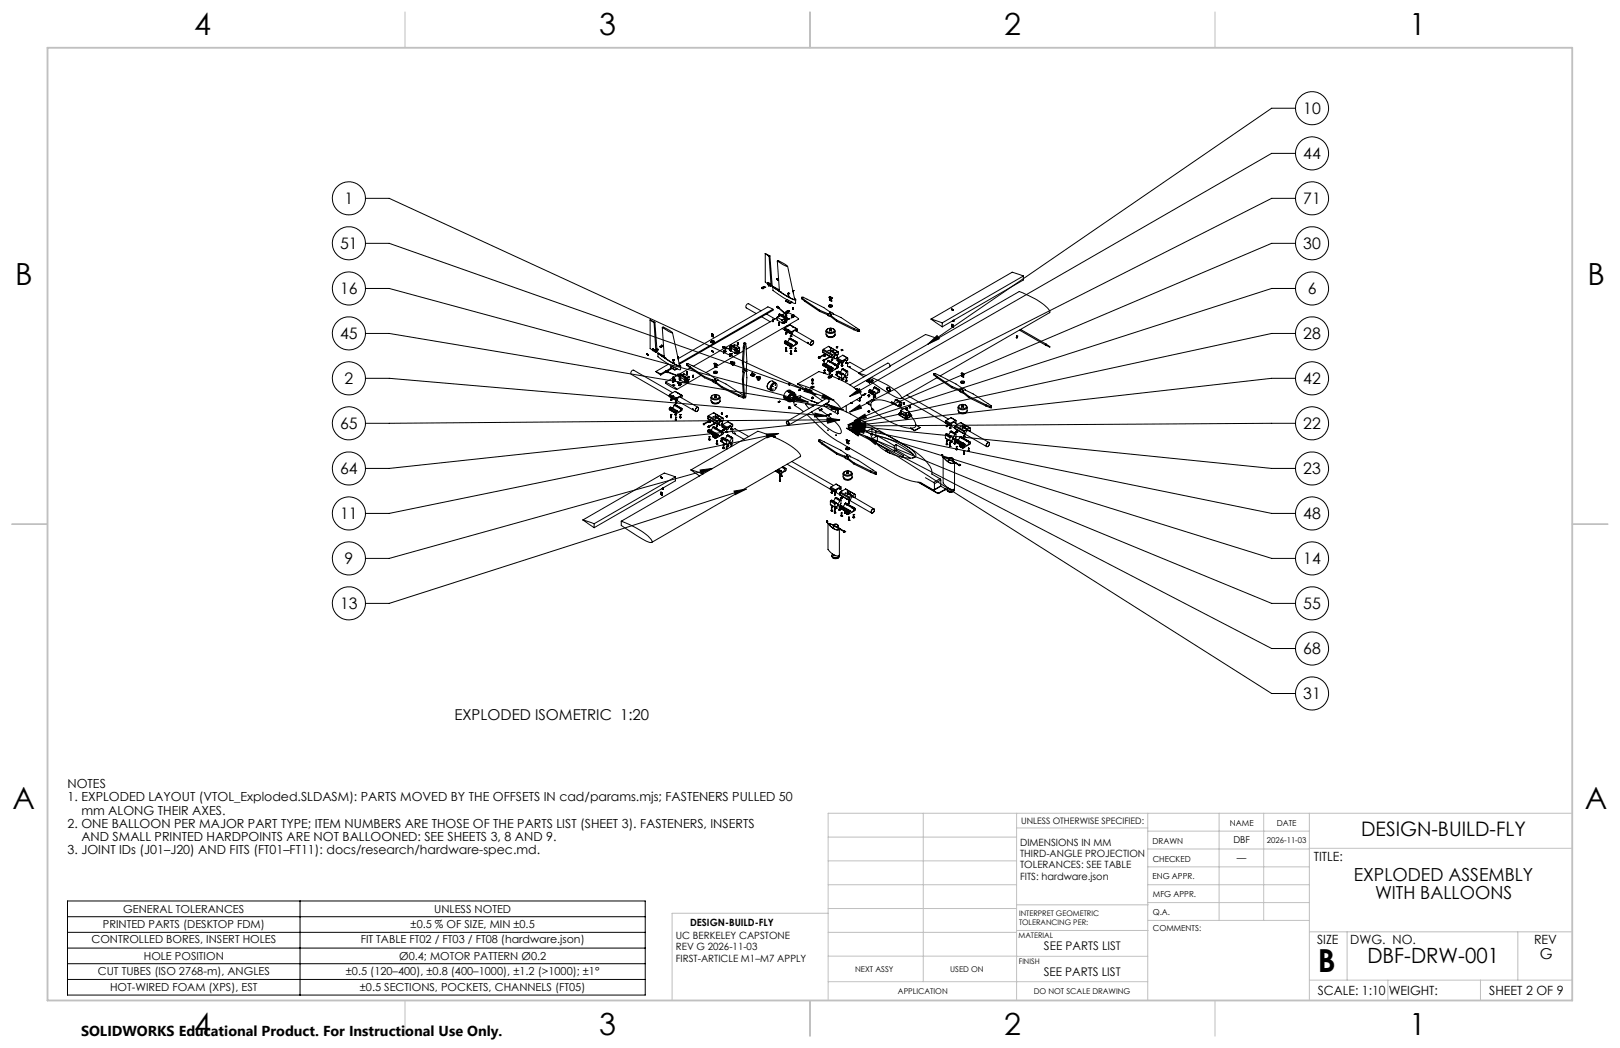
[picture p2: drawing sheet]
<svg xmlns="http://www.w3.org/2000/svg" width="432mm" height="279mm" viewBox="0 0 432 279" stroke-linecap="round" stroke-linejoin="round" font-family="sans-serif">
<defs><g id="words">
<text font-size="8.5" x="351.3" y="259">B</text>
<g font-size="8.1">
<text x="51.7" y="9.3">4</text>
<text x="159.7" y="9.3">3</text>
<text x="267.6" y="9.3">2</text>
<text x="375.6" y="9.3">1</text>
<text x="4" y="76">B</text>
<text x="423.1" y="76">B</text>
<text x="3.3" y="215.7">A</text>
<text x="422.4" y="215.7">A</text>
<text x="51.7" y="276">4</text>
<text x="159.7" y="276">3</text>
<text x="267.6" y="276">2</text>
<text x="375.6" y="276">1</text>
</g>
<text font-size="5.6" x="364.5" y="256.7">DBF-DRW-001</text>
<text font-size="5.3" x="362.8" y="223">DESIGN-BUILD-FLY</text>
<g font-size="4.8">
<text x="360.8" y="235">EXPLODED ASSEMBLY</text>
<text x="366.5" y="239.6">WITH BALLOONS</text>
</g>
<g font-size="4.2">
<text x="347.4" y="30.3">10</text>
<text x="347.4" y="42.3">44</text>
<text x="91.8" y="54.3">1</text>
<text x="347.4" y="54.3">71</text>
<text x="90.7" y="66.3">51</text>
<text x="347.4" y="66.3">30</text>
<text x="90.7" y="78.4">16</text>
<text x="348.6" y="78.4">6</text>
<text x="90.7" y="90.3">45</text>
<text x="347.4" y="90.3">28</text>
<text x="91.8" y="102.3">2</text>
<text x="347.4" y="102.3">42</text>
<text x="90.7" y="114.3">65</text>
<text x="347.4" y="114.3">22</text>
<text x="90.7" y="126.4">64</text>
<text x="347.4" y="126.4">23</text>
<text x="90.7" y="138.3">11</text>
<text x="347.4" y="138.3">48</text>
<text x="91.8" y="150.3">9</text>
<text x="347.4" y="150.3">14</text>
<text x="90.7" y="162.3">13</text>
<text x="347.4" y="162.3">55</text>
<text x="347.4" y="174.4">68</text>
<text x="347.4" y="186.3">31</text>
</g>
<g font-size="4">
<text x="121.1" y="191.8">EXPLODED ISOMETRIC 1:20</text>
<text x="410.4" y="255.7">G</text>
</g>
<text font-size="3.8" x="21.6" y="276.3">SOLIDWORKS Educational Product. For Instructional Use Only.</text>
<g font-size="3.4">
<text x="350.2" y="229.5">TITLE:</text>
<text x="351.1" y="251.6">SIZE</text>
<text x="359.9" y="251.6">DWG. NO.</text>
<text x="408.9" y="251.7">REV</text>
<text x="351.2" y="265.2">SCALE: 1:10</text>
<text x="370.1" y="265.3">WEIGHT:</text>
<text x="396.9" y="265.2">SHEET 2 OF 9</text>
</g>
<g font-size="3.3">
<text x="18" y="210.2">NOTES</text>
<text x="18" y="213.7">1. EXPLODED LAYOUT (VTOL_Exploded.SLDASM): PARTS MOVED BY THE OFFSETS IN cad/params.mjs; FASTENERS PULLED 50</text>
<text x="18" y="220.7">2. ONE BALLOON PER MAJOR PART TYPE; ITEM NUMBERS ARE THOSE OF THE PARTS LIST (SHEET 3). FASTENERS, INSERTS</text>
<text x="21.7" y="217.2">mm ALONG THEIR AXES.</text>
<text x="18" y="227.7">3. JOINT IDs (J01–J20) AND FITS (FT01–FT11): docs/research/hardware-spec.md.</text>
<text x="21.7" y="224.2">AND SMALL PRINTED HARDPOINTS ARE NOT BALLOONED: SEE SHEETS 3, 8 AND 9.</text>
</g>
<g font-size="3.2">
<text x="278.3" y="253.3">SEE PARTS LIST</text>
<text x="278.2" y="260.1">SEE PARTS LIST</text>
</g>
<g font-size="2.9">
<text x="32.9" y="243.3">GENERAL TOLERANCES</text>
<text x="115.8" y="243.3">UNLESS NOTED</text>
<text x="24.4" y="251.4">CONTROLLED BORES, INSERT HOLES</text>
<text x="27.4" y="247.5">PRINTED PARTS (DESKTOP FDM)</text>
<text x="96.1" y="251.4">FIT TABLE FT02 / FT03 / FT08 (hardware.json)</text>
<text x="109.4" y="247.5">±0.5 % OF SIZE, MIN ±0.5</text>
<text x="38.3" y="255.9">HOLE POSITION</text>
<text x="106.4" y="255.9">Ø0.4; MOTOR PATTERN Ø0.2</text>
<text x="26.1" y="260.1">CUT TUBES (ISO 2768-m), ANGLES</text>
<text x="92.2" y="260.1">±0.5 (120–400), ±0.8 (400–1000), ±1.2 (&gt;1000); ±1°</text>
<text x="29.3" y="264.2">HOT-WIRED FOAM (XPS), EST</text>
<text x="95.9" y="264.2">±0.5 SECTIONS, POCKETS, CHANNELS (FT05)</text>
</g>
<g font-size="2.7">
<text x="271.9" y="225.5">DIMENSIONS IN MM</text>
<text x="271.9" y="228.5">THIRD-ANGLE PROJECTION</text>
<text x="271.9" y="231.5">TOLERANCES: SEE TABLE</text>
<text x="271.9" y="234.5">FITS: hardware.json</text>
<text x="180.2" y="250.4">UC BERKELEY CAPSTONE</text>
<text x="183.9" y="246.8">DESIGN-BUILD-FLY</text>
<text x="180.2" y="253.4">REV G 2026-11-03</text>
<text x="180.2" y="256.4">FIRST-ARTICLE M1–M7 APPLY</text>
</g>
<g font-size="2.5">
<text x="328.8" y="224.8">DBF</text>
<text x="329.7" y="229.6">—</text>
</g>
<text font-size="2.4" x="272.2" y="219.7">UNLESS OTHERWISE SPECIFIED:</text>
<g font-size="2.2">
<text x="327.8" y="220.1">NAME</text>
<text x="340.3" y="220.2">DATE</text>
<text x="307.2" y="224.9">DRAWN</text>
<text x="307.3" y="229.8">CHECKED</text>
<text x="307.2" y="234.4">ENG APPR.</text>
<text x="307.3" y="239.2">MFG APPR.</text>
<text x="307.3" y="243.9">Q.A.</text>
<text x="307.3" y="248.1">COMMENTS:</text>
</g>
<g font-size="2.1">
<text x="337.7" y="224.7">2026-11-03</text>
<text x="227.9" y="259.2">NEXT ASSY</text>
<text x="253.3" y="259.2">USED ON</text>
<text x="239.3" y="265">APPLICATION</text>
<text x="275.5" y="265.1">DO NOT SCALE DRAWING</text>
</g>
<g font-size="2">
<text x="271.6" y="244.1">INTERPRET GEOMETRIC</text>
<text x="271.5" y="250.2">MATERIAL</text>
<text x="271.6" y="246.6">TOLERANCING PER:</text>
<text x="271.5" y="257">FINISH</text>
</g>
</g></defs>
<g fill="none" stroke="#000" stroke-width=".27">
<path d="M345.3 28.9h-6.4l-91.6 62.9M97.4 52.9h6.4l113.7 52.4M345.3 52.9h-6.4l-112.5 57M345.3 40.9h-6.4l-112.5 64.8M97.4 64.9h6.4l118.5 41.8M97.4 76.9h6.4l111.6 30.3M203.1 76.7h.1M203.1 76.8h.1M203 76.7l.1 .1M203.1 76.6h.1M203.1 76.6l-.1 .1M203.1 76.6v.2"/>
<path d="M203.3 76.9h.1M203.3 76.8h.1M203.4 76.8v.1M203.4 76.9v.1M203.6 76.4l-.4 .3M203.6 76.4h.1M203.6 76.4l-.5 .2M203.9 76.6l-.5 .3M203.9 76.6h.1M203.9 76.6l-.5 .2M204 67.6l1 .7M204.6 75.4l.1 .4"/>
<path d="M204.6 75.6l.2 .6M204.6 75.4l.8 .3M204.6 75.4l.8 .2M204.8 76.1l.2 .1M204.8 76.1v.1M204.8 76.2h.2M204.9 75.6v.1M204.9 75.6l-.3-.1 .2 .6M204.9 75.7l.2 .1M205 76.1h.1M205 76.2h.1M205 68.3l.5 8"/>
<path d="M205.1 76.1h.1M205.1 75.8h.1M205.2 76h.1M205.2 75.8l.2 .1M205.2 68.2l-1.2-.6v7.6l.6 .5M205.2 76.1l.2 .1M205.2 68.2l.6 7.9-.3 .2M205.2 68.2l-.2 .1M205.4 75.7v.2M205.4 76.2v-.2l-.4 .2M205.4 75.9l-.4 .3M205.4 76.2l.1 .1"/>
<path d="M205.4 75.7h.1M205.4 76.2h.1M206 76.5v.9l3.8 2.5M206 76.5l4.3 2.8 1.7 .6-.3-.4M206 76.5h.1M206.1 76.5l1.8 1.2M206.1 76.5l1.6 .8M206.1 76.5l4.6 2.9 1.3 .5-.2-.3M207 74.3v.2h.3M207 74.4h.1M207 74.3l.1 .1M207 74.3h.1"/>
<path d="M207.1 74.4v.1M207.1 74.3h-.1M207.1 74.3l.1 .1M207.2 69.6l.6 8 .1 .1M207.2 69.6l.2-.1 2.5 1.5-1.1-.4zM207.2 74.4h-.1M207.2 74.4v.1M207.3 74.5h.1M207.3 74.5l.1 .1M207.4 74.5h-.1l.1 .2M207.4 74.6v.1M207.4 74.5h-.1"/>
<path d="M207.4 74.5h.1M207.5 74.5l-.1 .2M207.5 74.5l-.1 .1M207.9 77.7h.1M207.9 77.7v.1M209.9 71l1.9 8.9M210 78.2l.1 .2 .2-.2M210.1 78.2v.1l.2-.1M210.1 78.4v.6l.1-.6M210.1 78.2h.1M210.1 79h.1M210.2 78.2h-.1"/>
<path d="M210.3 78.2h.1M211.3 77.5h.2M211.3 77.5h.1M211.4 77.5h.1M211.4 77.5h-.1M211.5 77.7v.5M211.5 77.5h.1M211.5 77.5l-.2 .1M211.5 77.5l-.2 .2M212.1 79.9l-.1 1-.9-.3M212.1 79.8v.1M212.1 79.9v.1"/>
<path d="M213.7 79.2a29.9 29.9 0 0 1 7.6 4M213.7 79.2l.9 .9M213.7 79.2l.1 .5M213.7 79.6l.1 .1M213.8 79.7l.8 .7M221 79.2l.2 .2 .1-.2M221.1 79.2v.1l.2-.1M221.1 79.4l.1 .6v-.6M221.2 79.2l-.1 .1M221.2 79.2h.1M221.3 79.2h.1M221.4 79.5l.1 .2 .2-.2"/>
<path d="M221.5 79.4v.2l.2-.2M221.5 79.4l.2 .1M221.5 79.7v.6l.2-.1M221.5 79.4v.1M221.5 79.5h.1M221.6 79.4v.1M221.6 79.5h-.1M221.7 79.7v.5M221.7 79.5h-.1M221.7 79.4h.1M272.8 73.6l-3-1-21.6 12.5M272.8 73.6l-21.7 12.5"/>
<path d="M272.8 73.6v1l-21.7 12.5M345.3 64.9h-6.4l-111.2 47.3M345.3 76.9h-6.4l-112.9 36.4M97.4 88.9h6.4l121 20.3M172.3 94.3l.2 .2M172.4 94.4h.1M172.4 94.3h-.1M172.4 94.3l.1 .1M172.5 94.4v.1M172.7 94.5h.1M172.7 94.5l.1 .2M172.8 94.5v.2"/>
<path d="M172.8 94.5v.1M172.8 94.7h.1M173.3 85.3l1 .7M173.3 85.3l1.3 .6M173.3 85.3v7.6l.7 .5M174 93l.7 .5M174 93v.5l.7 .4M174 93l.7 .3M174.2 93.3h.1M174.3 93.4h.1M174.3 86l.5 8M174.4 93.5l.2 .1z"/>
<path d="M174.5 93.5l.1 .1M174.6 85.9l.6 7.9-.4 .2M174.6 85.9l-.3 .1M174.7 93.5v.4M174.7 93.9h.1M174.7 93.9l.1 .1M174.8 93.4l-.1 .1M174.8 99.1l1.3 .9M174.8 99.1h.1M174.8 99.1l1.3 .6M175.1 93.1l.4 .1M175.1 93.2h.1"/>
<path d="M175.2 93.3h.1M175.3 93.2h.1M175.4 93.2h.1M175.4 94.2h.1M175.4 94.2l3.2 2.2 2 1.1 .8 .1-.3-.4M175.4 94.2l1.8 1.2M175.4 94.2l1.7 .8M175.4 94.2l5 3.1a.65 .65 0 0 0 .9 .2l-.2-.2M175.4 94.2v.9l3.7 2.5M175.5 93.2l-.4 .1v-.1M175.5 93.2l-.4 .3M175.9 92.5h.1"/>
<path d="M175.9 92.4l.5-.3-.5 .4M176.1 99.7v.3M176.2 92.6h.1M176.3 92.1l.1 .1M176.4 92v.2M176.4 92h.1M176.5 87.3l.6 8 .1 .1M176.5 87.3l.2-.1 .7 .3 1.8 1.3zM176.6 92.3l.1 .1M176.6 92.3l-.4 .3M176.6 92.2l.1 .2M176.6 92.3l-.5 .2"/>
<path d="M177.2 95.4h.1M177.2 95.4v.1M177.4 99h.1M177.4 99.1h.1M177.4 99l.5 .2M177.4 99.1l.6 .2M177.4 99l-1.3 .7M177.4 99.1l.5 .2M177.4 99l.2 .2-.2-.1M177.4 98.9v.1M177.4 98.9l.6 .2M177.4 99v.1"/>
<path d="M177.5 98.8h.1M177.5 98.8l.6 .3M177.5 99.2l-1.4 .8M177.5 98.8l-.1 .1M177.9 99.3h.1M177.9 99.2v.1M178 99.1l-.1 .1M178 99.2l3.1 1.2M178 99.2h.1M178 99.2l3.2 1.1M178 99.3h.1M178.1 99.1h.1"/>
<path d="M178.1 99.1h-.1M178.1 99.1v.1M178.2 97.1l-3.4 2M178.8 97.9v.2M178.8 97.9l.4-.3 1.2 .6M178.8 97.9l.9 .6M178.8 98.1l.9 .5M178.9 98.1l-1.3 .8M179.1 98.2l-1.3 .8M179.2 88.7l2 8.9M179.4 96v.1l.2-.1M179.4 95.9h.1"/>
<path d="M179.4 98.1h.2zM179.4 95.9l.1 .1 .1-.1M179.4 96.1v.6l.2-.6M179.4 96.7h.1M179.4 96h.1M179.5 96h.1M179.5 96.7h.1M179.5 95.9h.1M179.5 95.9v.1M179.5 95.9h-.1M179.6 95.9l-.1 .1M179.7 98.5h.3"/>
<path d="M179.7 98.6h.3M179.7 98.5v.1M180 98.5v.1M180.4 98.2v.1M180.4 98.2l-.4 .3M180.4 98.3l-.4 .3M180.6 100h.2zM180.6 99.8v.2M180.7 99.9h.1M180.7 95.3l.2-.1zM180.7 95.1h.1M180.7 99.8h.1z"/>
<path d="M180.7 95.2h.1M180.8 95.2h-.1M180.8 99.9h.1M180.8 95.4v.5M180.8 99.8v.3l-.2-.1M180.9 95.2l-.2 .2M181.4 99.7h.1M181.4 97.6v1l-1-.3M181.4 99.7l-.1 .1M181.4 99.7l1.7 .9M181.4 97.6v.2M181.8 99.9l.5-.2z"/>
<path d="M182.3 99.7l1.3 .7M183.1 99.1l.1 .1M183.1 99.6h.1M183.1 99.6l.1 .1M183.1 96.9v.5M183.1 99.1v.2M183.1 96.9a28.3 28.3 0 0 1 7.5 4M183.1 96.9v.2M183.1 99.7h.1M183.1 99.3h.1M183.1 99.1h.1M183.1 97.1v.3"/>
<path d="M183.1 97.1l.8 .7M183.1 97.4l.8 .7M183.2 99.1h-.1M183.2 99.1v.1M183.2 99.2v.1M183.2 99.2h.1M183.2 99.6v.1M183.9 98.1l-3.3 1.8M183.9 97.8l3.9 2.6M183.9 97.8v.3M183.9 98.1l3.9 2.6M189.4 91.1l.7 .4"/>
<path d="M189.4 91.1l.5 .4M189.5 91l.2 .1M189.5 91l-.1 .1M189.7 89h.2M189.7 93.5v.2M189.7 93.5v.1M189.7 93.6v.1M189.7 89h.2zM189.7 91.1l.1 .1M189.7 93.7h.1M189.7 93.6h.1M189.8 89h.1"/>
<path d="M189.8 89.1v.6v-.6M189.8 93.5h.1M189.8 91.2l.2 .1M189.8 93.6v.1M189.8 90.9l-.3 .1M189.9 93.5h-.2M189.9 93.5v.1M189.9 93.6l-.1 .1M189.9 93.6h-.1M190 89.2h.2zM190 89.3h.2M190 89.2v.1"/>
<path d="M190 93.7v.1M190 93.7h.2M190 93.8h.1M190 91.3h.1M190 89.2h.1M190 89.3v.6l.1-.6M190.1 93.7h.1M190.1 91.5v.1M190.1 91.3l.2 .1M190.1 93.8h.1M190.3 91.1h.1M190.3 91.2h.1"/>
<path d="M190.3 91.3h.1M190.2 89.2v.1M190.2 93.7l-.1 .1M190.2 90.9l.1 .1M190.2 90.9h.1M190.2 90.9l-.7 .1M190.2 99.2a.51 .51 0 0 0 .5 .4 .51 .51 0 0 0 .5-.4M190.3 91v.4M190.3 91.4l-.2 .1M190.3 99.1a.44 .44 0 0 1 .5-.2 .44 .44 0 0 1 .3 .5 .45 .45 0 0 1-.5 .1 .45 .45 0 0 1-.3-.4zM190.3 90.9v.1M190.3 90.9v.5l.2-.1"/>
<path d="M190.3 91.2l.2 .1M190.4 96.9v.2l.2-.2M190.4 96.9h.1M190.4 96.9v.1l.2-.1M190.4 99.1h.2zM190.4 97.1v.6M190.4 97.7h.1M190.4 96.9l.1 .1M190.5 96.9h.1M190.5 97.7h.1M190.5 91.3v.1M190.5 96.9h-.1"/>
<path d="M190.5 96.9v.1M190.6 97.1v.6h-.2M190.6 96.9h.1M190.6 99.2h.2zM190.6 99.3h.1M190.8 97.2l.1 .2 .2-.2M190.8 97.1h.1M190.8 97.1l.1 .2 .1-.2M190.8 97.1l.2 .1zM190.9 97.9h.1M190.9 98h.1M190.9 99.3h.1z"/>
<path d="M190.9 97.8l-2.8 1.5M190.9 97.4v.5M190.9 97.2h.1M190.9 97.1v.1M191 98h.1M191 97.4v.5M192.6 92.5l.5 .2M192.6 92.5l.1 .2M192.7 92.5h-.1M192.7 92.5h.1M192.7 92.7l.4 .2M192.7 92.5l.4 .1"/>
<path d="M192.7 92.7l.4 .1M192.8 92.4h.1M192.8 92.4v.1M192.8 92.4l.2 .1h-.3M192.8 92.4l.5 .2M192.8 93.6h.1M192.8 93.9h.1M192.8 93.6l.1 .1M192.8 93.5l.1 .2zM192.8 93.5l.1 .2M192.8 93.9l.1 .2M192.8 93.9l.1 .2z"/>
<path d="M192.8 93.9h.2l-.1 .2M192.9 94h.1M192.9 93.7h.1M192.9 94.1h.1M192.9 93.6h.1M192.9 93.9v.1M193 93.9l.3-.2-.3 .3M193.1 92.7v.1M193.1 92.8l-8.3 4.8M193.2 92.9h.1M193.1 92.6v.1M193.3 92.6v.1"/>
<path d="M193.3 92.6h-.2M193.3 93.3h.1M193.3 92.8h.1M193.3 93.7v.1M193.3 92.8l-.1 .1M193.3 93.8h.1M193.3 93.4l-.3 .1M193.3 93.4l-.3 .2M193.3 93.3v.1M194.5 94.9h.1M194.5 94.9v.1M194.5 94.8l.1 .2"/>
<path d="M194.5 94.5v.1M194.5 94.4l.1 .2zM194.5 94.4l.1 .2M194.5 94.5h.1M194.5 95h.1M194.6 92.6h.1M194.6 93.3v.1M194.6 93.1v.4h.2M194.6 93.1h.1M194.6 94.8l.3-.1-.3 .2M194.6 94.4l.3-.1-.3 .2M194.6 92.3v.7"/>
<path d="M194.6 92.3l.2 .2M194.7 93.1l-1.5-.4 1.4 .5M194.7 92.4h.1M194.7 92.3h.1M194.7 92.5l.1 .1M194.7 92.4l-.1 .1h.1M194.7 92.3h-.1M194.7 92.4l.1 .1M194.7 92.3l1.6 .9M194.8 92.5v.1M194.8 92.5h-.1M194.8 92.6v.9"/>
<path d="M194.8 92l-.1 .3M194.8 92l1.6 .9M194.8 93l.2 .1-.2 .3M194.8 93.5h.1M194.8 93.5v.1M194.8 96.8l.4 .2M194.8 96.8l.1 .1M194.8 93.5l1.1 .6M194.8 92.8l1.1 .5M194.8 92.6h.1M194.9 94.7h.1M194.9 94.3h.1"/>
<path d="M194.9 91.9l-.2 .1M194.9 91.9l-.1 .1M194.9 91.9l1.6 1M194.9 96.4l-.2 .1 .1 .2M194.9 92.4l-.1 .1M194.9 96.6l-.1 .2M194.9 96.6l.4 .1M194.9 96.6h.5M195 96.4l-.2 .4 .4 .3M195 96.4h.1M195.2 97.1l.1 .3M195.3 92.2l.5-.3z"/>
<path d="M195.4 96.8a.31 .31 0 0 1 .5-.1 .31 .31 0 0 1-.2 .5l-.3 .2-.1-.1zM195.4 97l.2-.2-.2 .3M195.5 96.9h.2l-.2 .2zM195.8 96.6h-.4l-.2 .5M195.8 91.9l1.3 .7M195.9 93.3v.1M195.9 93.4v.7M196.1 94l.4 .2M196.2 93.9l-.3 .2M196.2 93.2l-.3 .2M196.2 93.2v.7M196.2 93.2l.2 .2"/>
<path d="M196.2 93.9l.2 .2M196.3 93.4l.1 .1zM196.3 93.2h-.1M196.3 93.2l.2 .1M196.3 93.2h.1M196.3 93.1l-.4 .2M196.3 93.8l.1 .1zM196.4 93.4l.1 .1M196.4 94.1h.1M196.4 92.9l.1 .1M196.5 94.1h-.1M196.5 93.5v.6"/>
<path d="M196.5 93v.3M196.5 94.1v.1M196.5 93.3l.1 .1M196.5 92.9l.1 .1M196.5 91.3l.2 .2M196.5 91.8h.1M196.5 91.8l.2 .1M196.5 91.3l.2 .1M196.5 93.3l-.1 .1M196.5 92.9h-.1M196.6 91.9h.1M196.6 91.5h.1"/>
<path d="M196.6 94l-.1 .1M196.6 93.4l-.1 .1M196.6 93.5h.1M196.6 91.8h.1M196.6 91.3h.1M196.6 93v1M196.6 93h-.1M196.6 93.3v.1M196.6 93.7v.1M196.6 93.8v.1M196.7 91.3h-.2M196.7 91.4v.1"/>
<path d="M196.7 91.8v.1M196.7 91.7l-.1 .1M196.7 91.7v.1M196.7 91.7l-.2 .1M196.7 91.3v.1M196.7 91.8h.1M196.7 91.4h.1M196.7 93.6l.3 .2M197 93.8l-.5 .3M197 93.8l-.5 .4M197.1 92.6v.1M197.1 92.6l-.5 .4"/>
<path d="M197.1 93.4h.1M197.1 93.4l-.5 .3M197.1 92.7v.7M197.1 92.7l-.5 .3M197.9 96.7l.3 .2M197.9 96.7l.2 1.7M198 93.6l-7 4.1M198.1 99.1l.3 .2M198.1 98.4l.3 .1M198.1 99.2l.3 .1M198.1 99.2l-.2 1.9M198.1 98.4l-.2 .4 .2 .3"/>
<path d="M198.1 92.6l.3 .1M198.1 92.6l-.2 4.1M198.1 99.2h.1M198.2 92.4h.1M198.2 96.9l.2 1.6M198.2 92.3h.1M198.2 92.3v.1M198.3 91.5l.1-.1 .4 .2 .3 4.7-.2 1.9M198.3 91.5l.3 .2M198.3 91.5l-.2 1.1M198.4 98.5l-.2 .5 .2 .3M198.4 99.3l-.2 1.9"/>
<path d="M198.4 92.7l-.2 4.2M198.6 91.7l-.2 1M198.6 98.7l.2-.1-.2 .3zM198.6 91.5v.2M198.9 98.2l.2 .2-.2 .6M198.9 98.2h.1M198.9 99h.1M198.9 99a21.7 21.7 0 0 1-.3 7M200.1 100h.1M200.2 99.8l-.1 .2M200.3 99.6h.1M200.3 99.9v.1l.5 .3"/>
<path d="M200.3 99.9l.3 .2M200.4 99.9h-.3l.1 .2M200.4 99.9l.2 .1M200.4 99.9h.1M200.4 99.9l-.2 .1 .1 .1M200.4 99.4l-.1 .2M200.4 99.4h.1M200.6 99.7h.1M200.6 99.7l.1 .2M200.6 99.5l-.3 .1 .1 .1M200.6 99.6h-.1l.1 .1M200.6 99.6h.2"/>
<path d="M200.6 99.6h.1M200.7 99.8h.1M200.7 99.6h-.1M200.7 99.8l.3 .2M200.7 99.6l.1 .1M200.8 99.8h.1M200.8 99.7v.1M200.8 99.7l-.3-.1 .3 .2M200.8 99.7h.1M200.8 99.7l.2 .1M201 99.9h.1M202.8 82.9l-3.2-1.9a.71 .71 0 0 0-.7 1.1l2.7 1.5"/>
<path d="M203 84.5l2.3 1.3M204.3 83.7l2.3 1.4M205.9 85.2l.2 .1M205.9 85.2h.1M206 85.2h.1M206 85.6h.1M206 85.5l.1 .1M206 85.5l.1 .3M206 85.5l.1 .2M206 82.4l-1.3-.6-23.9 13.8M206 82.4l-25 14.5M206 82.4v.3l-25 14.4"/>
<path d="M206 85.1v.1M206 85.1l.1 .1M206 85.1l-.1 .1M206.1 85.2v.1M206.1 85.7v.1M206.1 85.2h.1M206.1 85.6v.2M206.1 85.6v.1M207.1 81.8h.1M207.1 81.9h.1M207.1 84.6v.7l1.4 .8M207.1 84.6h.1"/>
<path d="M207.1 81.8l.4 .3M207.1 81.9l.4 .4M207.1 84.6l.8-.5-.7 .5M207.1 84.7l-13.7 8M207.1 81.8l.2 .2-.2-.1M207.1 81.9l.4 .3M207.2 81.7l-.1 .1M207.2 81.7l.3 .4M207.2 84.6l1.3 .7M207.2 81.8l-.1 .1M207.3 81.7h.1M207.3 81.7h-.1"/>
<path d="M207.3 81.7l.4 .3M207.5 82.2h.1M207.5 82.1v.1M207.5 82.1h.1M207.5 86.1l.2 .1M207.5 86.5l.2 .2M207.5 86.1l.2 .2M207.6 86.1h.1M207.6 86.6h.1M207.6 86.5h-.1M207.6 86.1h-.1M207.6 86.5l.1 .1"/>
<path d="M207.6 86.5h.1M207.6 84.2v.1M207.6 84.2l.1 .1M207.7 82h.1M207.7 84.1v.1M207.7 86.6v.1M207.7 82l-.2 .1M207.7 83.7v.4M207.7 82v.2M207.7 86.1v.2M207.7 86.1v.1M207.7 86.3h.1"/>
<path d="M207.7 84.1l.1 .1M207.7 83.7l1.6 1M207.7 84.2h.1M207.7 84.2h-.1M207.8 84.2h.1M207.8 83.7h.1M207.8 83.7h-.1M207.8 83.7l1.6 .9M207.9 84.2l1.3 .7v.8l.2 .1M208.4 83.9h.1M208.4 83.9h-.2M208.4 83.9l1.3 .7"/>
<path d="M208.4 83.9h-.1M208.5 85.3v.1M208.5 86.1h.1M208.5 86.1l.7-.4-.7 .4M208.5 87.6l.6 .3M208.5 85.4v.7M208.6 86l.4 .2M208.7 85.9l.3 .2M209 86.1v.1M209.1 91.5l1.8 1.1M209.1 87.9l1.8 1.2M209.1 87.9l1.8 1.1"/>
<path d="M209.1 91.2l1.8 1M209.1 91.5l1.8 1M209.1 87.7v.2M209.1 91.2v.3M209.1 87.7l1.8 1M209.1 83.6l-.6 .4M209.2 84.9l-.7 .4M209.2 83.5l.6-.3 1.5 .7M209.2 90.9l-.1 .3M209.2 87.4l-.1 .3M209.2 90.9l.2 .2M209.2 90.9l.2-.1 1.8 1.1"/>
<path d="M209.2 87.4l.8 .5M209.2 84.9l-.7 .5M209.3 85.1h.1M209.3 85.5h.1M209.3 83.3h.1M209.3 83.3v.1M209.3 84.7l.1 .1M209.3 85.3l.1 .3M209.3 85.5l.1 .1M209.3 85.5v.2M209.3 85.7h.1M209.3 85.1l.1 .1"/>
<path d="M209.3 85.1v.2M209.3 85.1l.2 .1-.2 .1M209.3 85.5l.1 .2M209.4 85.1v.1M209.4 85.5l.1 .1M209.4 93.5v.1M209.4 88.7l.2 .1zM209.4 88.8h.1M209.4 88.8v.1M209.4 88.9h.1M209.4 84.8v.4M209.4 85.7v.1"/>
<path d="M209.4 88.8v.2M209.4 93.6h.1M209.4 85.7h-.1M209.4 85.7h.1M209.4 84.6l.1 .1M209.4 80.2l.1 .2M209.4 91.1h.1M209.4 92.8l.1 .7 .1-.7M209.4 93.4v.2l.3-.1-.1-.1M209.4 93.6h.2M209.4 88.8h.2l-.2 .1M209.4 88.8h.2"/>
<path d="M209.4 89h.2M209.4 84.6l-.1 .1M209.5 92.8h.1M209.5 83.9l-1.9-1.8 2.1 1.8M209.5 83.9l-.1 .6M209.5 83.9h.1M209.5 92.9h.1M209.5 92.8v.1M209.5 85.5l-.1 .1M209.5 83.9v.1M209.5 85.1l-.1 .1M209.5 85.8h.1"/>
<path d="M209.5 85.7v.1M209.5 80.2l.4-.3 1.2 .6M209.5 85.7l-.1 .1M209.5 84.7l-.1 .1M209.5 85.7h.1M209.5 85h.1M209.5 84.9l.2 .1M209.5 80.2v.2M209.5 84.7v1M209.5 85.8l-.5 .4M209.5 85.8l-.5 .3M209.5 80.2l.9 .6"/>
<path d="M209.5 80.4l.9 .5M209.5 91.1l1.2 .7M209.5 85l.1 .1M209.5 84l.1 .1M209.5 83.9h-.1M209.6 88.8h.1M209.6 85.7h.1M209.6 92.8l-.1 .1M209.6 85.1v.6M209.6 88.9v.1M209.6 93.6h.1M209.6 83.9l.1 .1"/>
<path d="M209.6 83.5l.1 .1M209.6 83.4l.2 .1-.1 .1M209.6 83.1l.1 .1M209.6 83h.2l-.1 .2M209.6 88.9h-.2M209.6 88.8v.2h-.2M209.6 84.1v.5M209.6 83.9l-.1 .1M209.7 83.5l-.3 .2M209.7 83.1h.1M209.7 85l-.1 .1M209.7 93.6h-.3"/>
<path d="M209.7 83.5l-.3 .1M209.7 83.1l-.4 .2M209.7 93.5v.1M209.7 85h-.2M209.7 84.6l-.2 .2M209.7 85.4h.1M209.7 85.7h-.1M209.7 84v1.7M209.7 84l-.1 .1M209.7 84.6l-.2 .1M209.7 83.1l-.3 .3M209.8 83.4h.1"/>
<path d="M209.8 83.4v.1M209.8 83v.1M209.8 86.9l.2 .1M209.8 83.5h.1M209.8 83.1h.1M210 84.9l.3 .2zM210 85h.1M210 87.9l.1 .1M210 87.9h.3l-.2 .1M210 82.9h.3zM210 83h.3M210 82.8v.2"/>
<path d="M210.1 82.9h.1M210.1 83h.1M210.1 82.8l.1 .1zM210.1 88l.9 .4M210.2 82.9h.1M210.2 83h.1M210.3 82.8v.2M210.3 85h.1M210.3 90.3l-.4 .8M210.3 90.3l1.8 1M210.4 80.8h.2M210.4 80.9h.2"/>
<path d="M210.4 80.8v.1M210.6 90.2l1.8 1M210.6 86.6l1.8 1.1M210.6 90.2l-.3 .1M210.6 90.2l.2 .1M210.6 86.6l-1.4 .8M210.6 86.6l.8 .5M210.6 92.9h.1M210.6 92.7v.2M210.6 92.9h.3M210.6 94.2l.1 .2M210.6 80.8v.1"/>
<path d="M210.7 92.7v.1M210.7 92.7l-.1 .1M210.7 89.5v.1M210.7 89.6v.1M210.7 89.5v.2M210.7 92.5v.2M210.7 94.4h.1M210.7 89.6h.1M210.7 89.7h.1M210.7 91.8l.1 .1M210.7 93.6v.6h.2v-.6M210.7 94.1l.1 .2 .1-.2"/>
<path d="M210.7 94.4h.2M210.7 89.5h.2zM210.7 89.6l.2-.1-.2 .1M210.7 89.6h.2M210.7 89.7h.2M210.7 93.5h.1M210.7 93.6h.1M210.7 93.5h.2M210.8 90.3h.1M210.8 91.9l.2 .1M210.8 92.5l-.1 .3M210.8 92.7l-.2 .1"/>
<path d="M210.8 93.5h.1M210.9 92.9h.1M210.9 89.6h.1M210.9 89.7h.1M210.9 88.7v.3M210.9 92.2v.3M210.9 90.3l1.2 .7M210.9 94.4h.1M210.9 92.7l-.3 .2M210.9 89.6l-.2 .1M210.9 89.5v.2h-.2M210.9 84.6h.1"/>
<path d="M211 84.3h.1M210.9 84.2l.1 .1M211 84.7h.1M210.9 84.6l.1 .1M210.9 94.2l-.2 .2M210.9 84.2h.1M211 84.2l.3-.2-.3 .3M211 92l-.1 .2M211 88.4l-.1 .3M211 89l5.1 3M211.1 80.5v.1M211.1 80.5l-.5 .3"/>
<path d="M211.1 80.6l-.5 .3M211.2 84.3h.1M211.2 84.2l.4 .1-.2 .1 .1-.2zM211.2 91.9l-.2 .1M211.2 84l.1 .1M211.2 84.4l.1 .1M211.3 84.3l.2 .1-.2 .1M211.3 84.3h.1M211.3 82.2h.2zM211.3 82.3h.2zM211.3 82.1v.2M211.3 83.9l.1 .2"/>
<path d="M211.3 82.1l.2 .1zM211.3 83.9v.1M211.3 84.5l-.3 .1M211.3 84.2l.2 .1zM211.5 82.1h.1M211.3 84.5l-.3 .2M211.4 83.9h.1M211.4 84.3h.1M211.4 83.9l.1 .1M211.4 84.3l.1 .2M211.4 87.1l.1 .1M211.4 84.1h-.1"/>
<path d="M211.5 84.5h.1M211.5 84l1.4 1.1-14 8M211.5 84v.1M211.5 82.2h-.2M211.5 82.3h-.2M211.5 82.1v.3l-.2-.1M211.5 87.2l.8 .5M211.6 84.3h.1M211.9 93.5v.2M211.9 93.7h.2M211.9 93.5h.1M211.9 93.4v.2l.2-.2"/>
<path d="M211.9 92.9v.6M211.9 88.1l4.8 2.8M212 92.8h.1M212 92.9h.1M212 88.2l-.5 .1-.3 .6-.3 .1M212.1 91l-.2 .1h.2M212.1 91v.1M212.1 92.8h.1M212.1 92.9l-.1 .6M212.1 93.7h.1M212.1 91.3a.57 .57 0 0 1-.2 .7 .57 .57 0 0 1-.7-.1M212.1 91.1l.2 .1"/>
<path d="M212.2 93.5l-.3 .2M212.3 91.2l.2 .1-.2 .5-1.3 .8-.1-.1M212.3 87.7l.2 .4-.2 .2M212.3 91.2l-.2 .1M212.3 87.7l-1.3 .7M214.6 80.1l3.8 2.6M214.6 80.1v.3M214.6 80.4l3.8 2.6M215.3 91.3l.1 .1M216.1 91.2a.39 .39 0 0 1 .7-.2 .39 .39 0 0 1-.1 .7 .39 .39 0 0 1-.7 .2 .39 .39 0 0 1 .1-.7zM216.3 91a.41 .41 0 0 1 .6 .1 .41 .41 0 0 1-.2 .6 .4 .4 0 0 1-.6 .3 .4 .4 0 0 1 0-.7zM218.1 95.4h.1"/>
<path d="M218.1 95.4h.2l-.1 .1M218.1 95.3l.2 .2zM218.2 95.4h.1M218.2 95.4v.1M218.2 95.2h.1M218.2 95.2l.2 .3M218.2 95.4l.1 .1M218.3 95.5h-.1M218.3 95.4l-.1 .1M218.3 95.2v.3M218.3 95.2h-.1M218.3 95.2l.1 .3"/>
<path d="M218.3 95.2l-.1 .1M218.4 95.5h-.1M218.4 95.5h.1M218.4 82.7l2.2 .9M218.4 82.7v.3M218.4 83l2.2 .9M219.3 97.4l1.7 1M219.3 93.9l.6 .4M219.3 97.1l2.5 1.4M219.3 93.4v.5M219.3 97.1v.3M219.3 93.4l2.5 1.4"/>
<path d="M219.3 93.9l2.5 1.4M219.3 97.4l1.8 1M219.4 96.1h.1M219.4 96.1l.1 .1M219.5 96.9l-.2 .2M219.5 93.1l-.2 .3M219.5 96.9l.2 .1M219.5 96.9l.2-.2 .5 .3M219.5 93.1l2.4 1.4M219.5 96.2h.1M219.5 95.9h.1M219.5 96v.2"/>
<path d="M219.5 96l-.1 .1M219.5 96.1h.1M219.5 96.1v.1M219.5 96.1h-.1M219.6 95.9v.3M219.6 95.9l-.1 .1h.1M219.6 95.9l.1 .3M219.6 96l.1 .2M219.6 94.7l.3 .1zM219.7 94.9h.1M219.6 99.4v.1M219.7 99.3v.1"/>
<path d="M219.7 97h.1M219.7 94.5h.1M219.7 94.7h.2zM219.7 94.9l.2-.1zM219.7 96.2h.1M219.7 98.7v.7M219.7 94.5l-1.3 .7M219.7 96.2h-.1M219.7 94.8h.1M219.7 98.7h.1M219.7 98.7v.1M219.7 94.5v.1l-1.3 .8"/>
<path d="M219.7 94.8h.2M219.7 94.9h.2M219.7 94.6l.2 .1h-.2M219.7 97l.2 .2M219.8 94.5v.1M219.8 98.7h.1M219.8 98.7l-.1 .1M219.9 99.6h.1M219.9 94.8h.1M219.9 94.9h.1M219.9 98.7l-.2 .7M219.9 99.3l-.2 .1"/>
<path d="M219.9 94.3h.1M219.9 94.3l1.9 1.1M219.9 94.7l-.1 .3-.1-.3M219.9 99.4l-.1 .2M219.9 97.2l.1 .2 .2-.1M220 97.1l.1 .2M220 97.1v.1M220 97.1l-.1 .1M220 97.2h.2M220.2 88.2v.9a1.37 1.37 0 0 0 2.4 0v-.9M220.2 97.2v.1M220.2 97.2l.1-.1 1.2 .7"/>
<path d="M220.2 97.3l1 .6M220.2 97l.1 .2M220.2 97.3h.1M220.2 97l-.2 .2M220.3 89.4h.1M220.3 89.4a1.26 1.26 0 0 0 2.2 0M220.3 89.5a1.54 1.54 0 0 0 2.1 0M220.5 87.8a1.12 1.12 0 0 1 1.9 .4 1.14 1.14 0 0 1-2-.3zM220.6 83.6l.2 .3 .6 .2M220.6 96.2l-.5 .8M220.6 83.6v.3M220.6 96.2l.5 .3"/>
<path d="M220.6 98.6l.1 .1M220.7 98.7h.1M220.7 83.6l.1 .6 .6 .2M220.7 87.7a.62 .62 0 0 0-.5 .7 .62 .62 0 0 0 .7 .5 .99 .99 0 0 0 1.1 0 .99 .99 0 0 0 .5-1l-.4-.2M220.7 98.5l-.1 .1M220.7 98.5h.1M220.7 98.2v.4M220.7 83.9h-.1M220.7 98.2h.1M220.7 98.2l.1 .1M220.7 93.4l.1 .1zM220.8 96.1l.6 .3"/>
<path d="M220.8 92.4h.1M220.8 92.4l2.6 1.4M220.8 96.1l.2 .1M220.8 96.1l-.2 .1M220.8 92.4l-1.3 .7M220.8 98.7h.1M220.8 98.5v.1h-.2M220.8 98.5h.1M220.8 98.3v.3M220.9 98.7h-.2M220.9 81.5a.51 .51 0 0 0 .5 .4 .51 .51 0 0 0 .5-.4M220.9 98.7h.1"/>
<path d="M220.9 98.8h.1M220.9 98.7l.2 1 .2-.1v-.9M220.9 98.6h.1M220.9 98.4v.4M220.9 98.6h-.3M220.9 98.6l.2 .1 .3-.1M220.9 81.4a.43 .43 0 0 1 .6-.3 .43 .43 0 0 1 .2 .6h-.8zM220.9 95.2l.2 .1M220.9 95.2l-1.3 .8M221 95.2v.1M221 98.5l.1 .2 .3-.1-.1-.1M221 96.2h.1"/>
<path d="M221 96.2l-.1 .1 .2-.1M221 95.3l-1.3 .8M221.1 95.3h.1M221.1 99.7h.1M221.1 83.5l.1 .1zM221.1 88.2h.1zM221.1 87.9l.1 .1zM221.1 96.2l.2 .2M221.1 98.5h.1M221.1 80h.1M221.1 81.4h.1M221.1 96.5l.2 .1"/>
<path d="M221.2 95h-.1M221.2 97.9v.2l.3-.1M221.2 96.5l.1 .1M221.2 93.5h.4M221.2 98.5h.1M221.2 97.9h.1M221.2 96.5h-.1M221.2 97.9l.2 .2M221.2 99.7h.1M221.3 81.5h.2zM221.3 83.6l.2 .1zM221.3 87.6v.5l.2-.5"/>
<path d="M221.3 96.6l1.1 .7M221.3 96.6h.1M221.3 99.1h.1M221.3 99.1h.2M221.3 83.2l.7 .2v.3a22.2 22.2 0 0 1 7 4.2v.5h-.3M221.3 97.9l.1 .1M221.3 96.4h.1M221.3 93.1h.2zM221.3 98.9h.1M221.3 98.8h.1M221.3 83.2v.1M221.3 96.4l-.1 .1"/>
<path d="M221.3 81.6h.1M221.4 98.6h.1M221.4 96.4l.1 .1M221.4 98.6l.4 .3M221.4 98.6l.4 .2M221.4 96.4l-.2 .1M221.4 98.8l.1 .1-.2 .1 .2-.1M221.4 98.9h.1M221.4 84.1v.3l1.6 1.3M221.4 98.7v.2M221.4 84.1l1.6 1.2M221.4 98h.1"/>
<path d="M221.4 98l.2-.1 .5 .3M221.5 99.1h.1M221.5 98l.2 .1M221.5 99l-.2 .1M221.5 87.9l.2 .1zM221.5 88.2h.2zM221.5 97.8l.1 .1M221.5 96.5h.1M221.5 99h.1M221.5 98h.1M221.5 97.8l-.2 .1M221.5 96.5l1.1 .6"/>
<path d="M221.5 96.5l-.1 .1M221.5 80.3h.1M221.5 81.7h.1M221.5 98.9h.1M221.6 93.5h.1M221.6 93.5l-.4-.1 1.3 .8M221.6 93.5v.1M221.6 93.5l1.1 .7M221.6 95.8l.1 .1M221.6 96h.3M221.6 95.8v.2M221.6 80.3h.1"/>
<path d="M221.6 96.5l1.1 .6M221.7 98.1v.1M221.7 95.7l.2 .1zM221.7 95.9l.2-.1-.1 .2M221.7 95.9h.1M221.7 96h.2zM221.7 96h.1M221.7 99.9h.1M221.7 99.9v.4M221.7 95.8h.1M221.7 99.8v.1M221.7 98.2l.2 .1"/>
<path d="M221.8 99.8l-.1 .1M221.8 94.8v.5M221.8 98.5v.3M221.8 95.9h.1M221.8 99.9v.4M221.9 98.3l-.1 .2M221.9 94.5l-.1 .3M221.9 93.4l.2 .1zM222 95.4l.5 .2M222.1 83.6v.1M222.1 98.2l-.2 .1M222.4 97.3h.1"/>
<path d="M222.4 97.2h.1M222.5 89.4h.1M222.5 97.2l.1 .1M222.5 97.2l-.1 .1M222.5 94.2l-.6 .3M222.5 97.3l.6 .3M222.6 97.1h.1M222.6 97.1l-.2 .1M222.6 97.3h-.1M222.6 97.3h.1M222.6 94.8a.36 .36 0 0 1 .6 0 .36 .36 0 0 1-.1 .5 .38 .38 0 0 1-.6 .3 .38 .38 0 0 1 0-.7zM222.7 97.1l.1 .1"/>
<path d="M222.7 97.1l-.2 .1M222.7 94.2l.7-.4v.7l-.3 .2M222.7 94.2h-.2M222.8 97.2h.1M222.8 94.4l.2 .2a.57 .57 0 0 0-.6 0 .57 .57 0 0 0-.3 .6l-.3 .1M222.8 97.2l.2 .2M222.8 97.2l-.2 .1M222.8 99.8l.1 .2M222.9 100h.1M222.9 100h.2M222.9 97.2l.5 .3M223 99.2h.1"/>
<path d="M222.9 99.1h.1M222.9 99.2v.6h.2v-.6M222.9 99.7l.1 .2 .1-.2M222.9 92.5l.2 .2M222.9 92.5h.1M223 97.4h.1M223 92.6l.1 .1zM223 99.1h.1M223 85.3v.4M223 85.3l4.6 2.3M223 85.7l4.6 2.2M223 92.5l.1 .1"/>
<path d="M223.1 97.6a.53 .53 0 0 1-.3 .7 .53 .53 0 0 1-.7-.1M223.1 97.4l.2 .1M223.1 92.4h.1M223.1 92.4l.1 .2M223.1 95.2v.1M223.1 95.3l-.1 .1M223.1 95.3h.1M223.1 96.1l1.3 .8M223.1 99.9l-.2 .1M223.1 92.6v.1M223.1 95.7v.4M223.1 99.3v.9"/>
<path d="M223.1 95.7l1.2 .7M223.1 99.3l1.2 .7M223.1 96.1l1.2 .7M223.1 92.4l-.1 .1M223.1 92.4l-.2 .1M223.2 92.6l-.1 .1M223.2 92.6h-.1M223.3 99.1l-.2 .2M223.3 95.5l-.2 .2M223.3 97.5h.1l-.1 .6-1.4 .8-.1-.1M223.3 97.5l-.2 .1M223.3 99.1l.1 .1"/>
<path d="M223.3 99.1l.2-.1 1.2 .6M223.3 95.5l1.2 .7M223.4 99.2h.1M223.4 96.8h.2zM223.4 96.9h.2h-.2M223.4 96.9h.1M223.4 97h.1M223.4 96.8l.1 .3 .1-.3M223.4 96.9h.2M223.4 97h.2M223.4 96.8h.1M223.5 99.2l.8 .5"/>
<path d="M223.6 96.9h.1M223.6 97h.1M223.6 97h-.2M224.2 93.2l.2 .3M224.2 93.2h.1M224.3 99.7h.1M224.3 99.7l.1-.1-.1 .1M224.3 93.3l.1 .1zM224.3 97.4h.1M224.3 97.3v.3M224.3 97.5h.1M224.3 97.4h.2z"/>
<path d="M224.3 97.3h.1zM224.3 97.5h.2h-.2M224.3 93.2l.1 .1M224.3 96.4v.4M224.3 99.7l.2 .1M224.4 93.2h.1M224.4 93.2l.1 .2M224.4 98.4l-.5 .8M224.4 93.3v.2M224.4 93.2h-.2M224.4 98.4l1.2 .7M224.4 93.2h-.1"/>
<path d="M224.4 93.2l.1 .1M224.4 97.4h.1M224.4 97.5h.1M224.5 99.8l-.2 .2M224.5 96.2l-.2 .2M224.5 97.3v.3h-.2M224.5 93.4h.1M224.5 93.3l-.1 .2M224.5 93.3h-.1M224.6 98.3l1.3 .7M224.6 94.7l1.3 .7M224.6 98.3l.2 .1"/>
<path d="M224.6 98.3l-.2 .1M224.6 94.7l1.2 .7M224.6 94.7l-1.3 .8M224.7 99.6l-.2 .2M224.8 98.4h.1M224.8 98.4l.8 .5M224.9 96.3h.1M224.9 96.3h-.1M224.9 96.3l-.1 .1M225.2 96l.4 .2M225.5 96.8h.1M225.5 96.6v.2h.2"/>
<path d="M225.5 96.7h.1M225.5 96.6h.2zM225.5 96.7h.2M225.5 96.8h.2zM225.5 96.8h.2M225.6 99.1a.55 .55 0 0 1-.2 .7 .55 .55 0 0 1-.7-.1v-.1M225.6 98.9h.1M225.6 96.2v-.1a.52 .52 0 0 0-.6-.1 .52 .52 0 0 0-.3 .6l-.2 .3-.2-.1M225.7 96.7h.1M225.7 96.8h.1M225.7 98.9l.1 .1M225.7 96.7h-.2"/>
<path d="M225.7 96.6v.2M225.8 99h.2v1l-1.5 .9-.2-.1M225.8 95.4h.2v.6l-.4 .2M225.8 99l-.2 .1M225.8 95.4l-1.3 .8M226.4 97.7l.2 .2zM226.5 97.7l.1 .2M227.6 87.6l1.1 .4M227.6 87.6v.3M227.6 87.9l1.1 .5M228.7 88l.3 .1M228.7 88v.4"/>
<path d="M228.9 99.5l1.4 1M228.9 99.5l2 .6M228.9 99.5h.1M230.2 98.7l-3.6-2.1a.78 .78 0 0 0-.6 1.1l3 1.7M237.2 97.5l-.2-.5-.4-.2-10.1 5.8M237.2 97.5l-.1 .3-9.6 5.5M247.3 91.8l2.5-2.3 .6 .8zM248.2 85.1l2.9 1M248.2 85.1l2.9 2M249 99.6a25.8 25.8 0 0 1 7.5 3.9M249 99.6v.1M249 99.6v.4"/>
<path d="M249 99.7l.8 .7M249 99.7v.3M249.9 90.3l21.8-12.6 .8 .3a16.5 16.5 0 0 1 7.2 4.7l.1 .7-29.2 16.8M249.9 90.3l-3.2-1.1-17.8 10.3M249.9 90.3l-12.7 7.3M251.1 86.1v1M253.6 82.4l.2 .1zM253.6 87v.1M253.6 82.5h.2M253.7 86.5h.1M253.7 87h.1l-.2 .1M253.7 87h.1"/>
<path d="M253.7 87l-.1 .1M253.8 82.4h.1M253.7 86.5v.5M253.8 82.5v.1M253.8 86.5v.6h-.2M253.8 82.5h.1M253.9 82.6l.2 .1M253.9 82.6v.1M253.9 82.6v.2M253.9 87.2h.2M253.9 82.7v.1M253.9 82.7h.1"/>
<path d="M253.9 82.8h.1M254 86.6h.1M254 87.2h.1M254 87.1l-.1 .1M254 82.6h.1M254 86.6l-.1 .6M254 85.5l.2 .2M254 82.7v.1M254.1 87.1l-.2 .1M254.1 86.6v.6M254.2 85.7h.1M254.2 85.5h.1"/>
<path d="M254.1 85.4h.1M254.1 82.7l-.1 .1M254.1 82.7h-.1M254.2 85.4v.3M254.2 85.3v.4M256.2 99.6l.1 .2 .2-.2M256.3 99.5v.2l.2-.2M256.3 99.5h.1M256.3 99.7v.6h.1M256.3 99.6h.1M256.4 99.5v.1M256.4 99.5l-.1 .1"/>
<path d="M256.4 99.6h-.1M256.4 99.6h.1M256.4 99.7v.6M256.5 99.5h.1M256.6 99.8l.2 .2 .1-.2M256.7 99.7l.1 .2 .1-.1M256.7 100l.2 .6M256.7 99.8h.1M256.8 99.8h.1M256.8 99.8h-.1M256.9 100v.5M256.9 99.7l-.1 .1"/>
<path d="M270.9 89.9v.1M270.9 90h.1M271 89.6h.1M271 89.6v.4l.1-.4M271 89.9l-.1 .1M271.1 89.6h.1M271.1 89.9l-.2 .1M271.2 89.9l-.3 .1M271.2 90h-.3M271.7 88l7 4M272.1 87.8l6.8 4M278.7 92l.9 .5"/>
<path d="M278.9 91.8l-.2 .2M278.9 91.8l.8 .6M279.7 92.4v.1M279.7 92.4l.2 .1h-.2M345.3 88.9h-6.4l-112.7 24.4M97.4 100.9h6.4l116.7 10M177.4 101.9l2.3 1.3 .7 .6-3-1.6zM178.4 109.1l1.8 1.2M178.4 105.4v.4l1.8 1M178.4 108.9l1.8 1M178.4 109.1l1.8 1.1M178.4 108.9v.2"/>
<path d="M178.4 105.4l1.8 1M178.5 108.7l-.1 .2M178.5 105.1l-.1 .3M178.5 108.7l.3 .1M178.5 108.7l.3-.2 1.8 1M178.5 105.1l.9 .5M178.7 111.2l.1 .1M178.8 111.3h.1M178.8 108.8h.1M178.8 108.8l.1-.1-.1 .1M178.8 111.3h.2M178.8 106.5h.2z"/>
<path d="M178.8 106.5h.1M178.8 106.5v.1M178.8 106.6h.2l-.2 .1M178.8 106.6v.1M178.8 106.4v.3M178.8 106.6h.1M178.8 110.5h.1M178.8 111.1v.1M178.8 106.4l.1 .1zM178.8 110.5v.7M178.8 110.5v.1M178.8 108.8l1.2 .7"/>
<path d="M178.9 110.5h.1M178.9 110.5l-.1 .1M178.9 106.5h.1M178.9 106.6h.1M178.9 110.5v.7h-.1M178.9 111.1l-.1 .1M179 106.4v.3h-.2M179 111.2l-.2 .1M179.3 101.7h.1M179.3 102.7h.4zM179.3 101.4l.1 .1M179.3 101.7l.1 .1"/>
<path d="M179.3 101.7l.2 .1zM179.3 104.7l-10.4-6a.7 .7 0 0 0-.7 .4 .7 .7 0 0 0 .1 .7l11.9 6.9M179.3 102.7h.1M179.4 101.3l.1 .2M179.4 101.4h.1M179.4 101.7v.1M179.4 101.8h.1M179.4 101.5h.1M179.4 101.7l.1 .2M179.4 102.7h.2zM179.4 105.6l.1 .1M179.4 100.6h.2"/>
<path d="M179.4 100.5h.2zM179.4 100.7l.2 .1zM179.4 100.8h.2M179.4 101.7h.1M179.4 100.5v.3M179.4 100.8l-2 1.1M179.4 100.8h.1M179.4 100.6h.1M179.5 105.7l.8 .5M179.6 100.8h.1M179.6 100.5v.3M179.7 102.7h.1"/>
<path d="M179.7 108l-.5 .8M179.7 108l1.7 1M179.8 101.1l-.3 .3M179.8 101.5l-.3 .3M179.8 101.1l-.3 .2M179.8 101.5l-.3 .2M179.8 101.1h.1M179.8 101.5h.1M179.8 101.5v.1M179.8 101.6h.1M179.9 107.9l1.9 1M179.9 104.4l1.9 1"/>
<path d="M179.9 107.9l-.2 .1M179.9 107.9l.2 .1M179.9 104.4l-1.4 .7M179.9 104.4l.8 .4M180 110.6h.1M180 110.5v.1M180 111.9v.2M180 110.6h.2M180 112.1h.1M180 109.5h.1M180 112.1h.2M180 110.5h.1"/>
<path d="M180 110.4v.1M180 107.2l.1 .1M180.1 107.4h.1M180 107.2v.2M180 110.2v.3M180.1 107.3h.1M180.1 111.3h.1M180.1 111.8l-.1 .2M180.1 107.3l.1-.1zM180.1 107.1l.1 .1zM180.1 107.4h.1zM180.1 111.3v.6"/>
<path d="M180.1 108l.1 .1M180.1 111.2v.1M180.1 109.5l.2 .2M180.2 111.2h.1M180.2 111.2l-.1 .1M180.2 110.2l-.2 .3M180.2 110.4l-.2 .1M180.2 106.4v.3M180.2 109.9v.3M180.2 110.6h.1M180.2 108.1l1.2 .6M180.2 107.3h.1"/>
<path d="M180.2 107.4h.1M180.2 111.3v.6h-.1M180.2 111.8l-.2 .2M180.2 110.5l-.2 .1M180.2 107.2v.2h-.2M180.3 111.9l-.3 .2M180.3 109.7l-.1 .2M180.3 106.2l-.1 .2M180.3 106.8l5.2 2.9M180.4 100.2l-1 .4M180.6 102h.3zM180.6 102h.1"/>
<path d="M180.6 109.5l-.3 .2M180.6 100v.1M180.7 100h.1M180.7 102h.1zM180.7 104.8l.1 .1M180.8 100h.1M180.8 104.9l.8 .5M180.9 102h.1M180.9 102.7h.1M180.9 102.3h.1M180.9 102.7l.1 .1M180.9 102.7l.1 .1z"/>
<path d="M180.9 102.3l.1 .1M181 102.2v.2zM181 102.3h.1M181 102.7v.1M181 102.7h.1M181 102.8h.1M181 102.4h.1M181 102.6l.1 .2M181 102.2l.1 .2M181 101.1l.1 .1M181 100.4h.1M181 102.6h.1"/>
<path d="M181 102.2h.1M181.1 102.2l.3-.2-.2 .3M181.1 101.2l.1 .2M181.1 100.3h.1M181.1 100.4v.8M181.1 100.1v.2M181.1 100.1l.2 .2M181.2 100.3h.1M181.2 100.3h-.1M181.2 100.3l.1 .1M181.2 100.2l-.1 .1M181.2 100.1h-.1"/>
<path d="M181.2 100.1l.1-.3 1.7 .9M181.2 111.2l.1 .2M181.2 100.2v.1M181.2 100.2l.1 .1M181.2 100.1l.2 .1M181.3 111.4h.1M181.3 105.8l4.8 2.8M181.3 100.3l.1 .1M181.3 101.3l-.1 .1M181.3 110.5h.1zM181.3 110.5h.1M181.3 111.2h.1"/>
<path d="M181.3 111.1v.1M181.3 100.4v.9M181.3 110.6v.6M181.3 100.3h-.1M181.3 101.3l1.1 .6M181.3 101.3v.1M181.4 100.8l.1 .2-.1 .2M181.4 101.3h-.1M181.4 108.7v.1M181.4 105.9h-.4l-.4 .7-.4 .1M181.4 100.4v.9M181.4 100.6l1 .5"/>
<path d="M181.4 100.4h-.1M181.4 110.5h.1M181.4 102.4h.1M181.4 102.5l-.3 .1M181.4 102.4l.1 .1M181.4 102.1h.1M181.4 109a.55 .55 0 0 1-.2 .7 .55 .55 0 0 1-.6-.1v-.1M181.4 110.6l-.1 .6M181.4 111.1l.1 .2-.2-.1M181.4 102.5l-.2 .2M181.4 100.2h.1M181.4 102v.1"/>
<path d="M181.4 111.4h.1M181.4 100.2l1.4 .7M181.4 108.8l.2 .1M181.5 102.1h.1M181.5 100.2l-.2 .1M181.5 102.5h.1M181.5 111.2l-.2 .2M181.6 108.9h.2v.5l-1.5 .9-.1-.1M181.6 105.4h.2v.5l-.2 .1M181.6 108.9l-.2 .1M181.6 105.4l-1.3 .8M182.4 101.1v.1"/>
<path d="M182.4 101.2v.7M182.6 101.8l.4 .2M182.7 101.7l-.3 .2M182.7 101l-.3 .2M182.7 101v.7M182.7 101l.3 .2M182.7 101.7l.3 .1M182.8 100.9l-.4 .2M182.8 101.2h.1M182.8 101.6h.1M182.8 101h-.1M182.8 101l.2 .1"/>
<path d="M182.8 100.9v.1M183 101.2h.1M183 101.8h.1M183 100.7v.1M183 101.8v.1M183 101.2v.6M183 101.1l.1 .1M183 100.8v.3M183 101.9v.1M183 101.1v.1M183.1 101.8h-.1M183.1 100.6v.2"/>
<path d="M183.1 101.2v.6M183.1 101.2h-.1M183.1 100.6l-.1 .1M183.1 101.2v.3M183.1 101.6h.1M183.1 101.7l-.1 .1M183.1 101.5v.1M183.1 100.8v.3M183.1 100.8h-.1M183.1 101.6v.1M183.1 101.7v.1M183.3 101.4l.3 .2"/>
<path d="M183.6 101.6l-.6 .4M183.6 101.6l-.6 .3M183.6 100.4l.1 .1M183.6 100.4l-.5 .3M183.7 101.2h.1M183.7 101.2l-.6 .3M183.7 100.5v.7M183.7 100.5l-.6 .3M184.6 109l.1 .1zM184.6 109l.1 .1M184.7 100.1h.1M184.7 100.1l.1 .2"/>
<path d="M184.7 100.5v.1M184.7 100.5h.1M184.7 100.2h.1M184.7 100.6h.1M184.7 100.1h.2M184.7 100.5l.1 .1M184.8 100l-.1 .1M184.8 100l.1 .1M184.8 100.4l-.1 .1M184.8 100.4l.1 .1M184.9 100.5l-.2 .1M184.9 100.1l-.1 .2"/>
<path d="M184.9 100.2l-.1 .1M185.6 108.8a.4 .4 0 0 1 .6-.1 .4 .4 0 0 1-.1 .7 .43 .43 0 0 1-.7 .3 .43 .43 0 0 1 0-.7zM185.6 108.8a.38 .38 0 0 1 .6 0 .38 .38 0 0 1-.2 .6 .39 .39 0 0 1-.6 .2 .39 .39 0 0 1 .1-.7zM186.8 100.1l-6.4 3.7M187.5 113l.1 .2zM187.5 113h.2l-.1 .2M187.5 113v.1M187.5 113.1h.1M187.5 113.1l.1 .1M187.5 113.2h.1M187.5 113v.2M187.5 113h.1"/>
<path d="M187.6 112.9h.1M187.6 112.9l.1 .3M187.6 112.9l-.1 .1M187.7 112.9v.3M187.8 100.4v.3M187.8 100.4l2.1 .9M187.8 100.7l2.1 .9M188.7 115.1l2.5 1.5M188.7 111.6l.5 .4M188.7 111.6l2.4 1.4M188.7 114.8l2.4 1.4M188.7 115.1l2.4 1.4"/>
<path d="M188.7 111.1v.5M188.7 114.8v.3M188.7 111.1l2.4 1.4M188.7 113.8l.2-.1-.1 .2M188.7 113.7l.3 .1-.1 .1M188.8 113.8v.1M188.8 113.8h.1M188.8 114.6l-.1 .2M188.8 110.8l-.1 .3M188.8 113.7l.3 .1-.2 .1M188.8 114.6l.2 .1M188.8 114.6l.2-.2 .5 .4"/>
<path d="M188.8 110.8l2.5 1.5M188.8 113.6h.1M188.8 113.6l.3 .1-.1 .2M188.9 117.1l.1 .2M189 117.3h.2M189 112.5h.1M189 112.6h.1M189 116.5l.1 .6 .1-.6M189 117v.2l.2-.2M189 114.7h.1M189 112.2h.1M189 112.4l.2-.1z"/>
<path d="M189 112.4v.2M189 112.5l.2-.1zM189 112.5h.2M189 112.6h.2M189 112.2l-1.3 .7M189.1 116.4h.1M189.1 112.2h.1M189.1 116.4v.1M189.1 112.2v.1M189.1 112.3h.1M189.1 116.5h.1M189.1 112.3l.1 .1h-.2"/>
<path d="M189.1 112.3l-1.3 .8M189.1 114.7l.2 .1M189.2 112.5h.1M189.2 112.6h.1M189.2 117.3h.1M189.2 111.9l1.3 .8M189.2 112.5l-.2 .1M189.2 112.4v.2h-.2M189.2 117.1l-.2 .2M189.2 111.9v.1M189.3 114.8v.3l.2-.1M189.3 114.8h.1"/>
<path d="M189.3 114.8l.2 .2M189.3 114.8l.1 .1M189.4 114.9h.1M189.5 114.9l.2-.1 1.1 .7M189.5 114.9v.1M189.5 105.9v.9a1.37 1.37 0 0 0 2.4 0v-.9M189.5 115l1 .6M189.5 114.8h.2M189.5 114.8l-.1 .1M189.6 107.1h.1M189.6 107.1a1.25 1.25 0 0 0 2.2 0M189.7 107.1a1.44 1.44 0 0 0 2 0"/>
<path d="M189.8 105.5a1.06 1.06 0 0 1 1.9 .4 1.15 1.15 0 0 1-2-.2zM189.9 116.2l.1 .2M189.9 116.3h.4M189.9 101.3l.3 .3 .6 .2M189.9 113.9l-.5 .8M189.9 101.3v.3M189.9 113.9l.6 .3M190 116.4l.2 .1M190 101.4v.4l.8 .3M190 105.4a.62 .62 0 0 0-.5 .7 .62 .62 0 0 0 .8 .5 .99 .99 0 0 0 1 0 .99 .99 0 0 0 .5-.9l-.4-.3M190 111.1l.2 .1zM190 116.2h.1"/>
<path d="M190 116.1v.2h.3l-.2-.2M190 101.6h-.1M190 115.9v.1M190.1 116l-.1 .2M190.1 113.8l.6 .3M190.1 110.1l2.6 1.4M190.1 116.2h.1M190.1 116v.2M190.1 113.8l.3 .1M190.1 113.8l-.2 .1M190.1 110.1l-1.3 .7M190.1 110.1l2.5 1.4"/>
<path d="M190.2 116.5h.1M190.2 116.4v.1M190.2 116.4h-.2M190.2 116.4h.1M190.2 116.5l.1 .1M190.2 116.3h.1M190.3 116.1v.3M190.3 112.9h.1M190.3 112.9l-1.3 .8M190.3 112.9l.1 .1M190.4 113h.1M190.4 113.9h.1"/>
<path d="M190.4 113l-1.3 .8M190.4 116.2v.2h-.1M190.4 116.3l-.2 .1M190.4 105.9h.2zM190.4 113.9l.2 .2M190.5 116.5h-.3M190.5 116.4l-.2 .2M190.5 114.2l.1 .1M190.5 112.7h.1M190.5 112.7l.7 .4M190.5 115.6l.1 .3 .2-.2M190.5 111.2h.4"/>
<path d="M190.5 116.6l.1 .1M190.5 116.6h.1M190.5 115.6h.1M190.6 116.7v.1M190.6 115.6l.1 .2M190.6 114.3l1.1 .7M190.6 115.6h.1M190.6 116.8h.1M190.6 116.8h.2M190.6 105.3l.1 .5 .1-.5M190.6 116.3h.1M190.6 100.9l.6 .1 .2 .5a22.9 22.9 0 0 1 6.9 4.1v.5h-.2"/>
<path d="M190.6 115.6l.2 .1M190.6 114.1h.1M190.6 114.1v.2M190.6 116.5v.2M190.6 116.6h.1M190.6 100.9v.1M190.6 116.3v.3M190.7 116.3h.1M190.7 111.3h.1M190.7 114.3h-.1M190.7 111.3l1.1 .6M190.7 114.1l.2 .1"/>
<path d="M190.7 114.1l-.2 .1M190.8 116.5l.1 .2h-.3M190.8 116.4l-.2 .2M190.8 101.8v.3l1.6 1.3M190.8 101.8l1.6 1.2M190.8 115.7l.2-.1 .5 .3M190.8 115.7h.1M190.8 115.5l.1 .1M190.8 115.7l.2 .2M190.8 115.5l-.2 .1M190.9 116.7l-.3 .1M190.9 114.2h.1"/>
<path d="M190.9 114.2l1 .6M190.9 114.2l-.2 .1M190.9 105.9h.1M190.9 111.2l-.4-.1 .2 .2M190.9 116.6l-.3 .1M190.9 111.2h.1M190.9 116.6h.1M190.9 118.2l.1 .2M190.9 114.2l1.1 .6M190.9 111.2l1.2 .6M190.9 111.2l1.2 .7M191 113.5h.2z"/>
<path d="M191 113.6h.1M191 113.7h.1M191 113.7v.1M191 113.5v.2M191 118.4h.1M191 117.6l.1 .7v-.7M191 118.1l.1 .2v-.2M191 118.4h.2M191 115.9h.1M191 113.6h.2zM191 113.5h.1zM191 113.6h.2"/>
<path d="M191 113.7h.2M191 117.5h.1M191 117.6h.1M191 117.5v.1M191.1 115.9l.2 .1M191.1 117.5h.1M191.1 117.5l-.1 .1M191.1 112.5v.5M191.1 116.2v.3M191.2 118.4h.1M191.2 118.2v.2h-.2M191.2 113.7h-.2"/>
<path d="M191.2 113.5v.2l-.2 .1M191.2 111.1l.2 .1zM191.3 116l-.2 .2M191.3 112.3l-.2 .2M191.3 113.1l.5 .2M191.4 101.4v.1M191.5 115.9l-.2 .1M191.7 115h.1M191.8 114.9h.1M191.8 107.1h.1M191.8 114.9l.1 .1M191.8 112.6a.39 .39 0 0 1 .7-.2 .39 .39 0 0 1-.1 .6 .39 .39 0 0 1-.7 .3 .39 .39 0 0 1 .1-.7z"/>
<path d="M191.8 115l.6 .4M191.8 111.9l-.5 .4M191.9 114.8l-.2 .2M191.9 115h-.1M191.9 115h.1M192 114.8l.2 .1M192 114.8h-.1M192 114.8l-.2 .1M192.1 111.9h-.3M192.1 111.8v.1M192.1 112.1l.3 .2M192.1 114.9h.1"/>
<path d="M192.1 114.9l.2 .2M192.1 114.9l-.1 .1M192.2 117.5v.2M192.2 114.9h.1M192.2 114.9l-.2 .1M192.2 114.9l.5 .3M192.2 117.7h.1M192.2 116.9v.6h.2v-.6M192.2 117.4v.2l.2-.2M192.2 117.7h.2M192.3 116.8h.1M192.3 116.9h.1"/>
<path d="M192.3 116.8v.1M192.3 110.2l.2 .3M192.3 110.2h.1M192.3 110.3l.1 .1zM192.3 115.1h.1M192.4 116.8h.1M192.4 116.8l-.1 .1M192.4 112.3a.61 .61 0 0 0-.7 0 .61 .61 0 0 0-.2 .7h-.4M192.4 103v.4M192.4 103l4.5 2.3M192.4 103.4l4.5 2.2M192.4 110.2l.1 .1"/>
<path d="M192.4 117.7h.1M192.4 115.4a.53 .53 0 0 1-.2 .6 .53 .53 0 0 1-.7-.1M192.4 113v.1M192.4 115.1l.2 .1M192.4 117.6l-.2 .1M192.4 110.1l.2 .2M192.5 117.8l1.2 .8M192.5 113.8l1.2 .8M192.5 110.3v.2M192.5 113.5v.3M192.5 117v.8M192.5 110.1l-.2 .1"/>
<path d="M192.5 113.5l1.2 .7M192.5 117l1.2 .7M192.5 117.8l1.2 .7M192.5 113.8l1.2 .7M192.5 110.1l-.1 .1M192.5 110.1v.1M192.5 110.3h.1M192.5 110.2v.1M192.5 110.2v.3M192.6 116.8l-.1 .2M192.6 113.2l-.1 .3M192.6 115.2l.2 .1-.2 .5-1.5 .7"/>
<path d="M192.6 111.5l.2 .6-.3 .3M192.6 116.8l.2-.1 1.2 .6M192.6 116.8h.2M192.6 113.2l1.2 .7M192.6 115.2l-.2 .2M192.6 111.5l-.5 .3M192.7 119.4l.1 .2M192.7 114.5h.3zM192.7 114.6h.3zM192.7 114.7h.1M192.7 114.5l.1 .3 .2-.3M192.8 119.6h.1"/>
<path d="M192.8 114.6h.1M192.8 114.7h.1M192.8 118.6v.9M192.8 119.3v.2M192.8 116.8v.1M192.8 116.8h.1l-.1 .1M192.8 114.7h.2zM192.8 118.6h.1M192.8 114.5h.1zM192.8 116.9l.8 .4M192.9 118.6h.1M192.9 118.6h-.1"/>
<path d="M192.9 114.6h.1M192.9 114.7h.1M192.9 119.6h.1M192.9 118.6v.8l-.1 .1M192.9 119.3l-.1 .2M193 119.4l-.2 .2M193.5 110.9l.2 .3M193.6 115h.2zM193.6 115.1h.2zM193.6 115.1h.1M193.6 115.2h.1M193.6 115.2v.1"/>
<path d="M193.6 115.3h.1M193.6 115v.3M193.6 117.3l.1 .1M193.6 117.3h.2l-.1 .1M193.6 115.1h.2M193.6 115.2h.2l-.2 .1M193.6 115.2h.2M193.6 119.1v.7M193.6 119.1h.1M193.6 110.9h.1M193.6 110.9l.1 .2M193.6 110.9h-.1"/>
<path d="M193.7 114.2v.3M193.7 117.7v.8M193.7 117.4l.1 .1M193.7 110.9l.2 .2M193.7 119.1h.1M193.7 116.1l-.4 .8M193.7 111.1v.1M193.7 116.1l1.2 .7M193.7 110.9h-.2M193.7 110.9l.1 .1M193.8 115.1h.1M193.8 115.2h.1"/>
<path d="M193.8 119.1v.6M193.8 117.5l-.1 .2M193.8 113.9l-.1 .3M193.8 115v.3h-.2M193.8 111.1h.1M193.8 111l-.1 .2M193.8 111l-.1 .1M194 118.8v.1M194 116l1.3 .7M194 112.4l1.3 .7M194 116l.1 .1M194 116l-.3 .1"/>
<path d="M194 112.4l1.2 .7M194 112.4l-1.4 .8M194 118.6v.2l.2-.2M194 118.9h.2M194 118.5v.4M194 117.3l-.2 .2M194.1 116.1l-.1 .1 .2-.1M194.1 116.1h.1M194.2 114h.1M194.2 118.4v.3h-.2M194.2 118.9h.1M194.2 116.1l.7 .5"/>
<path d="M194.2 118.7l-.2 .2M194.5 117.8l-.2 .2M194.5 113.7l.4 .2M194.8 114.4h.1M194.8 114.4v.1M194.8 114.5h.3M194.8 114.3v.3l.3-.1v-.2M194.8 114.3h.2zM194.8 118.4v.7M194.8 114.5h.1M194.9 118.4h.1M194.9 114.4h.1"/>
<path d="M194.9 114.5h.1M194.9 116.8a.58 .58 0 0 1-.2 .6 .58 .58 0 0 1-.6 0l-.1-.1M194.9 116.6l-.1 .1 .2-.1M194.9 116.6h.1M194.9 113.9v-.1a.56 .56 0 0 0-.7 0 .56 .56 0 0 0-.2 .6l-.3 .1M195 118.4h.1M195 118.4h-.1M195 114.4h.1M195 114.5h.1M195 118.4v.6M195 116.6l.2 .1M195.1 114.3l-.3 .1"/>
<path d="M195.1 114.4l-.3 .1M195.2 116.7h.1l-.1 1.1-1.4 .8-.1-.1M195.2 113.1l.1 .5-.4 .3M195.2 116.7l-.3 .1M195.2 113.1l-1.4 .8M195.8 115.4l.1 .2zM195.8 115.4l.1 .2M196.9 105.3l1.2 .4M196.9 105.3v.3M196.9 105.6l1.2 .5M197.9 101.1l.3 .1M197.9 101.1l.2 3.8"/>
<path d="M198.1 105.7l.2 .1M198.1 105.7v.4M198.1 104.9l.3 .2M198.1 104.9l.1 .6M198.2 101.2l.2 3.9M198.4 105.1l.2 .8M198.6 105.9v.1M198.6 105.9l-.3-.1 .3 .2M199.6 116.4l-3.6-2.1a.71 .71 0 0 0-.7 1l3 1.8M200.3 100.1l.1 .1M200.3 100.1h.1M200.4 100.2h.2"/>
<path d="M200.5 100.2h.1M200.5 100l.1 .1M200.6 100.2h.1M200.6 100.1h.1M200.6 100.1v.1M200.6 100.1l.2 .1M200.8 100.3h.1M200.8 100.2v.1M202 100.5h-.4l.3 .3M202.1 101v.1M202.2 100.6l.2-.1a.4 .4 0 0 1 .2 .6 .4 .4 0 0 1-.6 .1zM202.3 100.7h.1"/>
<path d="M202.4 101.1l-.1 .1zM202.4 100.6l-.1 .1M202.4 101.1l-.1 .1M202.6 100.8h-.1M202.6 100.5a.53 .53 0 0 0-.6 .1 .53 .53 0 0 0-.1 .6l.2 .2M204.3 115.7l3.3-.1-3.2 1.1zM204.5 103.1l.1 .5 .9 .5M205.2 116.1a16.5 16.5 0 0 1 8.1 5.1v.5l-39.6 22.9M205.2 116.1l-3.2-1.1-17.8 10.3M205.2 116.1l-17.8 10.3M205.4 101.7l-.8 .8-.1 .6M205.8 116.3h.3l-.1 .1"/>
<path d="M205.9 102.7a.61 .61 0 0 1 .7-.5 .61 .61 0 0 1 .5 .6 1.1 1.1 0 0 1-1.5 1.2v-.6zM206.1 103.7h.1M206 116h.1M206 116l-.5 .2M206 116l.6 .3M206.7 103.4h.1M206.7 102.6h.1M206.6 116.3l.1 .1M206.6 116.3l-.3 .2M206.7 116.6h-.1M206.7 116.4v.2M206.7 116.4l-.4 .2"/>
<path d="M206.7 116.6h-.2M206.7 102l-.7-.4a1.42 1.42 0 0 0-1.5 1.5M206.9 102.2a.9 .9 0 0 0-1-.1 .9 .9 0 0 0-.5 .8l-.2 .9 .6 .4a1.22 1.22 0 0 1-.2-1.3 1.22 1.22 0 0 1 1.1-.7l.2 .1M207.5 107.1l.1 .2zM207.5 107.1h.1M207.5 107.1h-.1M207.5 107.2h.1M207.5 107.2v.1M207.5 107.3h.1M207.5 107.1l.1 .2M207.6 107.1v.2M207.6 115.6l-103.8 21.3h-6.4"/>
<path d="M207.8 107l-.1 .2M207.8 107l.1 .1M207.8 107l-.2 .1M209.1 105.7h.1M209.1 106.1h.1M209.1 105.7l.8 .6M209.1 106.1l.8 .5M209.4 106v.2zM209.4 106h-.1M209.5 106.2h.1M209.7 112.4a.54 .54 0 0 1 .6 .3 .54 .54 0 0 1-.2 .6l-.4-.4zM209.7 112.4a.46 .46 0 0 1 .5 .3 .46 .46 0 0 1-.2 .5l-.3-.3z"/>
<path d="M209.9 104.3h.1M209.9 104.3l.9 .5M209.9 106.6l.4 .5h.5M209.9 106.6h.1M209.9 106.3v.3M209.9 106.3h.1M210 106.6l.3 .4h.4M210 106.6l.7 .4M210.1 105.9l.2 .1M210.2 104.1h.1M210.2 104.1l.9 .6M210.3 108.8h.1"/>
<path d="M210.3 106h.1M210.3 108.8v.1M210.3 102.3h.2M210.3 102.3h.1M210.3 108.9h.1M210.3 106.4l-.3 .2M210.3 106.4l.4 .3M210.3 104.4h.1M210.3 106.4h.1M210.3 104.4l.2 .1zM210.3 106l.8 .5M210.3 106v.4"/>
<path d="M210.3 106.4l.5 .2M210.3 105.4v.2zM210.3 104.4h.2zM210.3 108.5h.1M210.3 108.5v.4M210.3 102.2l.2 .1zM210.3 102.6h.2M210.3 102.4v.2M210.4 108.5h.1M210.4 102.2v.1M210.4 102.2h-.1M210.4 102.2h.1"/>
<path d="M210.4 102.2l-.1 .1 .2-.1M210.5 108.5l-.2 .4M210.5 108.8v.1h-.2M210.5 102.4l-.2 .2M210.5 104.4h.1M210.5 108.8h.1M210.5 108.8l-.2 .1M210.5 108.9h-.2M210.5 102.3h.1M210.6 105.1l.1 .1M210.6 105.2h.1M210.6 105.2l1 .5"/>
<path d="M210.7 105.2h.1M210.7 105.2v-.3l-.7 1.3 .3-.2M210.7 106.7v.3M210.8 106.6l-.1 .1M210.8 107.1h.1M210.8 104.8l-.6 .7-.3 .8M210.8 104.8h.1M210.8 105.2l.8 .5M210.9 105.3l-.5 .8M211.1 106.5h.1M211.1 106.9h.1M211.1 106.9l-.3 .2"/>
<path d="M211.1 104.7l-.3 .1M211.1 104.7h.1M211.1 104.7h.6l.2 .4M211.1 105.1l-.3 .1M211.1 106.5l-.3 .1M211.1 105.1l.5 .2M211.1 105v.1M211.1 104.7h.5l.2 .4M211.1 105l.5 .3M211.1 104.7v.3M211.1 104.7l.7 .4M211.2 106.8h.1"/>
<path d="M211.2 106.8l-.1 .1M211.2 106v.1M211.2 106.7v.1M211.2 106h.1M211.2 106.7h.1M211.3 106.7l-.1 .1 .1 .1M211.3 106.7l.2 .1M211.4 106.3l.1 .1M211.5 106.1l-.3-.1 .1 .2M211.5 106.4l-.4 .4v-.3M211.6 105.7h.1M211.6 106.4l-.3 .3"/>
<path d="M211.6 106l-.2 .4M211.6 106.8l-.2 .3M211.6 105.3v.4M211.6 106h.1M211.6 106.8h.1M211.6 106.4h.1M211.6 105.7l.2-.1-.2 .5M211.6 105.3h.1M211.6 106.3h.1M211.6 104.7l-1-.7a1.62 1.62 0 0 0-1.4 2.5l1 .6M211.6 106.9l-.1 .2 .2-.2M211.6 106.8l-.2 .2 .1 .1v-.3l.2 .1"/>
<path d="M211.6 106.1l-.2 .1 .1 .2M211.6 106.2v.1M211.6 106.9l.1 .1M211.6 106.2h.1M211.7 106.1h-.2l-.1 .2M211.7 106.2l-.1 .1M211.7 107h-.1M211.7 106.2h.1M211.7 106.9h.1M211.7 106.2h-.2l.1 .2M211.8 105.7h.1M211.8 106.4h.1"/>
<path d="M211.8 105.7l.2 .1M211.8 105.1l-.2 .2M211.8 105.6h.1M211.8 105.8l-.1 .4M211.8 105.6v.1M211.9 105.6l-.1 .1M211.9 105.6l.2 .1M211.9 105.1h.1M211.9 105.1v.4M211.9 105.5h.1M211.9 105.5v.1M212 106.4h-.2l.1 .1"/>
<path d="M212 106h.1M212.1 105.9l.1 .1M212.1 107.7l.1 .2zM212.2 105.9v.1M212.2 105.9h.1M212.2 105.7l-.2 .3M212.2 105.7h.1M212.2 106h.1M212.2 105.7l-.2 .2 .1 .1M212.2 105.8v.1M212.2 105.8l.1 .1M212.3 105.9l-.1 .1"/>
<path d="M212.3 105.8v.1M212.3 105.8l-.1 .1M212.3 105.8h.1M212.3 105.8l-.2 .1 .1 .1M212.3 105.8l-.2-.1v.2M212.4 105.9l3 1.3-3.3-.3zM212.6 102.4l6.6 4.5M212.6 102.3a25.1 25.1 0 0 1 10.8 5.6l.3 .4a.45 .45 0 0 1 .3 .7 .45 .45 0 0 1-.7 .1l-3-1.6M212.6 102.3l5.7-3.2a25.7 25.7 0 0 1 10.8 5.6l.5 .7v.4l-5.7 3.3M212.6 102.3v.1M212.9 104.1h.1M212.9 104l.1 .1"/>
<path d="M212.9 104l.3-.1 .1 .1M212.9 104v.1M213.1 103.9h.2l-.1 .1M213.2 103.8l.1 .2zM213.3 104l-.3 .1M213.3 104h.1M214.7 107.7l.9 1.2M214.7 107.7l2.1 .6M214.7 103.4l2.8 1.9-3.2-1zM214.8 107.6l-.1 .1M215.1 110.5a48.9 48.9 0 0 0 7.7 6.9l14.1 8.1a18.4 18.4 0 0 0 8.5 3.1M215.7 103.8l.7 .4v.3l-.7-.4z"/>
<path d="M215.9 103.9l-.2 .2M216.1 103.3l.2 .1M216.1 106.8l2 .7M216.1 106.8h.1M216.2 106.8l1.6 .6M216.2 106.8v.1M216.3 103.4h.1M216.3 101.2l.2 .2 .3-.2M216.3 103.2l.1-.1a.22 .22 0 0 1 .4 0 .22 .22 0 0 1-.1 .3 .22 .22 0 0 1-.3-.1zM216.3 103.3h.5M216.3 101.2h.1M216.3 106l.1 .2"/>
<path d="M216.3 106l.1 .1M216.3 106h.5M216.4 106.2h.3M216.4 101.1l.1 .3 .3-.2M216.4 101.1l.3 .1zM216.4 106.1v.1M216.4 106.1l.2 .1M216.4 106.2l.2 .1M216.4 101.4v.9M216.5 106.9l-3.1-1.3a1.71 1.71 0 0 0-1.5 2.6l2.3 1.5M216.5 102.3h.1M216.5 103.4v-.2l.2 .2"/>
<path d="M216.5 101.1l.1 .1M216.5 101.2h.1M216.5 101.1h.1M216.5 101.1v.1M216.6 101.1v.1M216.6 106.2v.1M216.6 102.3h.1M216.7 101.4v.9h-.3M216.7 101.1l.1 .1M216.8 103l.1 .1a.37 .37 0 0 1-.2 .3 .37 .37 0 0 1-.4 0M216.8 101.2h.1M216.8 106l-.1 .2"/>
<path d="M216.8 106l-.2 .2M216.8 106.2l-.2 .1M217 103.2a.38 .38 0 0 0-.5-.2 .38 .38 0 0 0-.3 .3l.1 .1M217.2 110.1l3.3 .8-3.4 .3zM218 108.9l.5 .3M218.3 117.3a29.9 29.9 0 0 1 7.5 3.9M218.3 117.3v.1M218.3 117.3v.5M218.3 117.4l.8 .7M218.3 117.4v.4M218.3 117.8l.8 .6M218.4 109.3h.1"/>
<path d="M218.4 109.3l.2 .2zM218.5 109.3h.1M218.5 109.3v.2M218.5 109.3h-.1M218.5 109.5h.1M218.6 109.2v.3M218.6 109.2l-.2 .1M219 109l.1 .1-.4 .3 2.7 1.9a6.4 6.4 0 0 1 2.9 3.8 .53 .53 0 0 1-.8 .5 14.1 14.1 0 0 1-6.5-5.1l-.7-.7M219 109l-.4 .2M219 109h.1M219 109l.1 .1M219.1 109.1h.1"/>
<path d="M219.1 118.1l3.9 2.6M219.1 118.1v.3M219.1 118.4l3.9 2.6M219.4 105.1l2.9 1.6-3.3-.6zM219.6 107.9l.2 .1M219.8 107.8v.6l3.4 1.9M220 107.7l3.2 1.8M220.2 107.5l3.2 1.9M220.3 106.3a.6 .6 0 0 1 .6 .2 .6 .6 0 0 1-.1 .7M220.3 106.2l-10.6 6.2M220.5 111.4l3.2 .5-3.2 .5zM220.5 111.8l3.3 .1-3.2 .9z"/>
<path d="M220.7 110.6h.1M220.7 110.6l.1 .2zM220.7 110.7h.1M220.8 100.6h.1M220.8 100.5l.1 .2M220.8 110.6v.1M220.8 110.6l-.1 .1M220.8 110.7h.1M220.8 110.7h-.1M220.8 110.6v.2M220.8 110.6h-.1M220.8 110.5h.1"/>
<path d="M220.8 110.5l-.1 .1M220.9 110.5v.3M220.9 100.7v.1M220.9 100.6h.5M220.9 107.2l-10.6 6.1M221.1 100.7h.2M221.3 110.3h.1M221.3 110.3l-.3 .4M221.3 110.3l-.4 .2M221.3 110.3l.1 .1M221.4 110.4h.1M221.4 100.4h.1a.37 .37 0 0 1-.2 .4 .37 .37 0 0 1-.4-.1"/>
<path d="M221.5 100.6a.34 .34 0 0 0-.4-.3 .34 .34 0 0 0-.2 .4M221.7 108.2l3.1 1-3.3-.1zM222 108.5l.2 .1M222.8 115.9l.1 .2zM223.1 100.2l1.3 .7M223.1 100.2l1.2 .6M223.2 109.5v.8M223.4 100.9h.2M223.4 100.9h.1M223.4 100.9v.1M223.4 109.4v.8l-.2 .1M223.4 109.4l-.2 .1"/>
<path d="M223.5 100.9h.1M223.6 100.9h.1M223.6 100.9v.2M223.7 111.9l-126.3 1M223.8 109.1l3 1.3 14.6 8.4a14.9 14.9 0 0 1 6.9 6.4l.1 1.2M223.8 111.9l-120 13h-6.4M224.3 101.4h.1M224.3 100v.8M224.4 101.4h.1M224.4 101.4v.1M224.6 101v.2M224.6 101.2h.1"/>
<path d="M224.6 101.2h.2M224.7 101h.1M224.7 100.9l-.1 .1M224.7 100.8v.2M224.8 100.7l-.1 .3M224.8 100.9l-.2 .1M224.8 101.2h.1M224.9 101l-.3 .2M225.1 100.1l-.1 .2M225.4 119.6a.51 .51 0 0 0 .5 .3 .51 .51 0 0 0 .5-.3M225.5 101.5v.1M225.5 101.6h.2"/>
<path d="M225.6 100.7h.1M225.5 100.6v.1M225.5 100.7v.8h.2v-.8M225.5 101.4v.2l.2-.2M225.5 119.3a.43 .43 0 0 1 .6-.1 .43 .43 0 0 1 .2 .6 .43 .43 0 0 1-.6 .1 .43 .43 0 0 1-.2-.6zM225.5 100.6h.1M225.6 108.1v1.7M225.6 117.2h.2M225.6 114.2l3.2 .7-.3 1zM225.6 117.2h.1M225.6 114.2l113.3 46.7h6.4M225.6 100.6h.1"/>
<path d="M225.6 100.6l-.1 .1M225.6 118h.2M225.6 118h.1M225.6 119.4l.2 .1zM225.6 117.4v.6M225.7 117.3h.1M225.7 117.2v.1M225.7 118h.1M225.7 101.5l-.2 .1M225.8 117.4v.6M225.8 117.2l-.1 .3-.1-.2M225.8 119.5l.2 .1z"/>
<path d="M225.8 119.6h.2M226 117.5l.1 .2 .2-.2M226 113.3l3-1.5 .3 .9zM226 117.4h.1M226 117.4l.1 .2 .1-.2M226 113.8l3.4 .2-.2 1zM226 113.8l112.9 23.1h6.4M226.1 118.3h.1M226.1 119.6l.1 .1zM226.1 114.3l3.1 1.1-.5 .8zM226.1 117.7v.6M226.1 114.3l112.8 58.6h6.4"/>
<path d="M226.1 117.5h.1M226.2 118.3h.1M226.2 113.3l3.1-1.2 .2 1zM226.2 117.5h.1M226.2 117.5h-.1M226.2 117.7v.6h-.1M226.2 117.4h.1M226.4 105.7l2.7-2.1 .5 .9zM226.4 109.9l2.8-2 .4 .9zM226.7 107.5h.1M226.8 107.5h.1M226.9 107.4h.1"/>
<path d="M226.9 107.4v.1M226.9 107.5h.1M227 107.3h.1M227 107.3l-.1 .2M227.2 114.1l3.3 .4-.3 1zM227.2 114.1l111.7 34.8h6.4M227.3 113.6l3.3-.6v1.1zM227.3 113.6l3.3-.2-.1 1zM227.3 113.6l111.6 11.3h6.4M227.4 113.5l3.2-.9 .2 1zM227.7 112.2l2.8-1.8 .4 1zM228.1 103.8l.1 .1"/>
<path d="M228.1 103.6h.2l.1 .2h-.3M228.3 103.6h.1M228.3 103.6l.1 .2M228.4 106.5l.7 .5M229.1 106.1h.1M229.1 106.1v.9M229.3 106h.1M229.3 106l-.2 .1M229.3 106v.9l-.2 .1M230 105.3h.1M230.1 105.4h.1M230 105.3l.1 .1"/>
<path d="M230 105.3l.5-.3-.4 .4M230.4 105.1h.2l-.1 .1M230.4 105h.2v.2M230.6 104.9h.1M230.6 104.9l.1 .2M230.7 105.1h.1M230.8 116.3l3 1.4-.5 .8zM230.8 116.3l108.1 68.6h6.4M231 107.4l1.1 .7M231.1 101.7h.1M231.1 101.5v.2M231.1 101.5h.1"/>
<path d="M231.1 101.7l.6 .4M231.1 101.5l.6 .3M231.3 101.2h.1M231.4 105.4h.1M231.4 105.4h.3M231.4 109.6l.2 .1zM231.4 109.7l.2 .1zM231.4 109.8h.2M231.4 105.3l.1 .2 .1-.2M231.4 109.6v.2M231.4 109.7h.1M231.4 109.8h.1"/>
<path d="M231.5 109.6h.1zM231.5 109.7h.1M231.5 109.8h.1M231.5 105.3l.1 .1zM231.5 105.3h.1M231.5 105.8h.1M231.5 107.5h.1M231.5 105.5v.2M231.5 105.3v.1M231.5 105.4h.1M231.6 105.8h.1M231.6 105.3v.1"/>
<path d="M231.6 105.3l-.1 .1M231.6 109.7h.1M231.6 109.8h.1M231.6 105.5v.3l-.1-.1M231.6 104.6l.9 .5M231.6 104.2v.4M231.6 109.6v.2M231.6 104.2l.9 .5M231.7 105.4h.1M231.7 101.8l.1 .1M231.8 104l-.2 .2M231.8 102.1h-.1"/>
<path d="M231.8 104l1 .6M231.8 104l.2-.1 1.2 .6M231.8 101.9v.2M231.9 100.9l.8 .4M231.9 100.9v.1M232 100.9l-.9 .6M232.1 107.9a1.51 1.51 0 0 1 1.9-1.3 12.6 12.6 0 0 1 6.6 2.5M232.1 107.9a5.6 5.6 0 0 0 3 3.3l4.1 2.1 1.9 .6 1.6 .3M232.1 107.9v.2M232.2 100.6a17 17 0 0 1 8 5.1 .37 .37 0 0 1 0 .5 .37 .37 0 0 1-.6 0l-2.6-1.3-4.8-3.1M232.4 114.3l1 .6M232.4 114.3l-1.4 .8 1.1 .6a8.9 8.9 0 0 0 6.1 5.5l3 .8 2.1 .1a.8 .8 0 0 0 .8-.6 .8 .8 0 0 0-.3-.9 43.2 43.2 0 0 0-9.2-5.4l-1.2-.3"/>
<path d="M232.4 115.6l1 .6M232.4 115.6l-.3 .2M232.4 114.3v1.3M232.4 104.8h.1M232.4 104.8h.3M232.5 109v.1M232.5 109h.1M232.5 109.1l.2 .1zM232.5 109.2h.2M232.5 104.7l.1 .2 .1-.2M232.5 104.7l.2 .1zM232.5 109v.2"/>
<path d="M232.5 109.1h.1M232.5 109.2h.1M232.5 105.1h.2M232.5 106.8l.2 .1zM232.5 106.9h.1M232.5 104.9v.2M232.5 105.2h.1M232.5 104.7l.1 .1M232.6 104.7h-.1M232.6 104.8h.1M232.6 105.2h.1M232.6 104.7h.1"/>
<path d="M232.6 104.7v.1M232.6 105.2l.3 .1M232.6 101.6h.1M232.6 101.3l-.9 .5M232.7 109.2h.1M232.7 101.6l-1 .5M232.7 101.3v.3M232.7 104.9v.2M232.7 105.1l.1 .1M232.7 101.4l-.9 .5M232.7 104.8h.1M232.7 104.8l.1 .1"/>
<path d="M232.8 104.6h.1M232.8 104.6l.1-.1-.1 .1M232.8 105.3h.1M232.8 105.3v1.5M232.8 105.2l.2 .1M232.8 104.9v.3M232.8 104.6l.2 .1M232.9 106.8l-.5-.3-1.4 .9M232.9 103.3l-.5 .8M232.9 103.3l1.2 .7M232.9 105.3v1.5M233 104.7l-.2 .2"/>
<path d="M233.1 103.2l1.3 .7M233.1 105.7l.1 .2M233.1 103.2l.2 .1M233.1 103.2l-.2 .1M233.2 105.9h.1M233.2 105.7v.1M233.2 105.7v.1l.1-.1M233.2 105.2v.5M233.2 104.5l-.2 .2M233.3 103.3h.1M233.3 105.1l-.1 .7M233.3 103.3l1 .6"/>
<path d="M233.3 105.9h.1M233.4 105.7l-.2 .2M233.4 118.1l3.1 1.8M233.4 116.2l.4 .1M233.4 114.9v1.3M233.8 116.3h.2M233.8 116.3l-1.2 .6M233.9 116.2v1.4M233.9 117.6l4.5 2.6M233.9 117.6l-.6 .3M234 116.3l2.4 .6 3.1 1.4 2.1 1.3 1.8 1.5M234 116.3l4.4 2.5"/>
<path d="M234.1 104a.56 .56 0 0 1-.2 .7 .56 .56 0 0 1-.7-.1v-.1M234.3 103.9h.2l-.1 .6-1.4 .8M234.3 103.9l-.2 .1M236.4 103.4a.64 .64 0 0 1 .8 .3 .64 .64 0 0 1-.2 .8l-.5-.4zM236.5 103.3a.63 .63 0 0 1 .7 .4 .63 .63 0 0 1-.2 .7l-.5-.5zM236.5 119.9l-.5 .3 1.2 .7M236.5 119.9v.5M236.6 103.4a.54 .54 0 0 1 .6 .3 .54 .54 0 0 1-.2 .7l-.5-.5zM236.6 103.3h-.1M237.2 104.4h.1M237.5 107.3l-.1 .1M237.5 107.3l.2-.2 1.2 .7"/>
<path d="M237.5 107.3l.7 .4M238.4 118.8v1.4M238.5 107.8l.1 .1M238.6 106.6l-.5 .8M238.6 106.6l1.2 .7M238.8 106.5l1.3 .7M238.8 106.5l.2 .1M238.8 106.5l-.2 .1M238.9 119.9l-.4 .3M238.9 119.9l3.8 2.3M238.9 118.5v1.4M238.9 118.5l4.5 2.6"/>
<path d="M238.9 118.5l-.5 .3M238.9 107.8l-.2 .1M239 106.6h.1M239 106.6l1 .6M239.5 110.4v.1M239.5 110.3h.1M239.5 110.3v.2M239.5 110.5l1.9 1.1M239.5 110.5v.1M239.7 110.7l1.7 1M239.8 110v.1M239.8 107.3a.57 .57 0 0 1-.2 .7 .57 .57 0 0 1-.7-.1v-.1"/>
<path d="M239.8 110v.5h.4M239.8 110.1l.2 .1M239.8 110l1.7 1M239.8 110.1l1.7 1M239.9 107.9h.1M239.9 107.9h.2M239.9 107.9l-.6 .4M239.9 107.9h.2zM239.9 108.3h.2M239.9 108v.3M240 108.3h.1M240 110h.1"/>
<path d="M240 107.9h.1M240 107.8v.1M240 107.2h.2l-.2 .6M240 107.2l-.2 .1M240.1 108v.3M240.1 107.9h.1M240.1 109.8l-.3 .2M240.1 110l.1 .1M240.1 109.4l.1 .7M240.2 110.1l1.2 .7M240.2 110.3h.1M240.5 106.1l11.5 6.6"/>
<path d="M240.8 107.4h.2M240.8 107.4v.1l.2-.1M240.8 107.4h.2zM240.8 107.7h.2M240.8 107.5v.2M240.8 107.8h.1M240.9 107.4h.1M241 107.5v.2M241.4 111.6h.3M241.4 111.7h.3M241.4 111.6v.1M241.4 108.9h.1"/>
<path d="M241.4 110.2h.2M241.4 110.8h.2M241.4 108.9h.3M241.4 110.2v.6M241.5 108.8h.2M241.5 108.8h.1M241.5 111h.2M241.5 111.1h.2M241.5 110.9h.2zM241.5 108.8h.2zM241.5 108.9v.3l.2-.3M241.5 111v.1"/>
<path d="M241.5 109.2h.1M241.5 110.9h.2M241.5 111.1l-.1-.1 .1 .4 .3-.1v-.3l-.1 .1M241.5 109.2h.2M241.6 108.8h.1M241.6 110.2v.6M241.7 109.2h.1M241.7 108.8h.1M241.7 108.8h-.1M241.7 111v.1M241.7 111.6v.1M241.7 108.9h.1"/>
<path d="M241.7 105.3l11.1 6.5M242.3 109.7l-1.2-.8-1 .5 1.3 .8M242.3 109.7l-.7 .5M242.3 110.4l-.7 .4M242.4 110.2l.2 .3M242.4 110.3l-.1 .1M242.4 108.3l.2 .1zM242.4 109.7l-.1 .7M242.4 110.4h.2zM242.4 108.3h.2zM242.4 108.7h.2M242.4 108.4v.3"/>
<path d="M242.4 108.7h.1M242.4 110.4h.1M242.4 108.3h.1M242.5 108.3h.1M242.5 108.7h.1M242.6 108.4v.3M242.6 110.5l-.1 .1M242.6 110.5h.1M242.6 110.5l-.9 .5M242.6 110.5l-.9 .6M242.7 110.5l.3 .3M242.7 110.4l-.1 .5-.3-.2"/>
<path d="M242.7 114.2l1.1 .6M242.7 114.2h.1M242.8 114.1l-.1 .1M242.9 111l.8 1.2 .4 1.2M243 110.8l-1.3 .8M243 110.8v.1M243 110.9l-1.3 .8M243 110.7v.2M243.8 114.8h.1M244.1 113.3l-.2 .6-1.1 .2M244.1 113.3h.1M244.2 113.3l1 .6"/>
<path d="M245.2 113.9l-1.4 .9M249 100l.8 .7M249.8 100.7l-9.6 5.5M249.8 100.4l3.9 2.6M249.8 100.4v.3M249.8 100.7l3.9 2.7M252 116.8l1.2 .8M252 112.7l1.2 .8M252 116l1.2 .7M252 116.8l1.2 .7M252 112.4v.3M252 116v.8"/>
<path d="M252 112.4l1.2 .7M252 112.7l1.2 .7M252.1 115.7l-.1 .3M252.1 112.1l-.1 .3M252.1 115.7l.2 .1M252.1 115.7l.2-.1 1.2 .7M252.1 112.1l1.2 .8M252.2 118.4l.1 .1M252.2 113.5l.3 .1zM252.3 113.7h.1M252.2 113.5v.2M252.3 118.5h.1"/>
<path d="M252.3 118.3v.1M252.3 115.8v.1M252.3 113.4l.2 .1zM252.3 113.5h.1zM252.3 113.7l.2-.1zM252.3 113.6h.1M252.3 117.6h.1M252.3 117.5v.1M252.3 117.5v.9M252.3 115.9l.8 .4M252.4 117.5l-.1 .1M252.4 117.5v.9h-.1"/>
<path d="M252.4 118.5h.1M252.4 113.6h.1M252.4 118.3l-.1 .1M252.4 113.7h.1M252.5 113.5v.2h-.2M252.5 118.4l-.2 .1M253.1 118.9v.1M253.1 114.1h.1M253.1 113.9v.3M253.1 119h.1M253.1 118.9h.1M253.1 118.8v.1l.2-.1"/>
<path d="M253.1 119h.2M253.1 116.3h.1M253.1 116.3l.2-.1-.1 .1M253.1 113.9l.2 .1zM253.1 114.2l.2-.1-.2 .1M253.1 114.2h.1M253.1 118v.9M253.2 118h.1M253.2 114.1h.1M253.2 114.2h.1M253.2 113.1v.3M253.2 116.7v.8"/>
<path d="M253.2 116.3l.1 .1M253.3 118h.1M253.3 115.1l-.5 .8M253.3 115.1l1.2 .7M253.3 119h.1M253.3 114.1h.1M253.3 114.2h.1M253.3 118v.9h-.1M253.3 116.4l-.1 .3M253.3 112.9l-.1 .2M253.3 114l-.2 .1M253.3 113.9v.3h-.2"/>
<path d="M253.4 118.9l-.3 .1M253.4 113.5l1.1 .7M253.5 114.9l1.3 .7M253.5 111.4l1.3 .7M253.5 114.9l.1 .1M253.5 114.9l-.2 .2M253.5 111.4l1.2 .7M253.5 111.4l-1.4 .7M253.5 117.8h.1M253.5 117.6v.1M253.5 117.4v.4M253.5 117.8h.2"/>
<path d="M253.5 116.3l-.2 .1M253.6 115l.1 .1M253.7 117.8h.1M253.7 117.4v.3h-.2M253.7 117.6l-.2 .1M253.7 103v.4M253.7 115.1l.8 .4M253.7 103l2.1 .9M253.7 103.4l2.1 .8M253.8 117.7l-.3 .1M254 116.7l-.1 .2M254.3 112.6l.9 .5"/>
<path d="M254.3 118.1l.1 .2M254.4 118.3h.1M254.4 112.6l-.5 .1-.4 .7h-.3M254.4 117.3h.1M254.4 117.3v.1M254.4 117.3v.9l.1-.1v-.8M254.4 118.1v.1l.1-.1M254.5 115.8a.56 .56 0 0 1-.3 .6 .56 .56 0 0 1-.6 0l-.1-.1M254.5 115.5v.1M254.5 117.3h.1M254.5 117.3l-.1 .1M254.5 118.3h.1"/>
<path d="M254.5 114.2l.6 .4M254.5 113.7v.5M254.5 115.6h.2M254.5 113.7l2.5 1.4M254.5 114.2l2.5 1.4M254.6 118.1l-.2 .2M254.7 115.6l.1 .1v1l-1.5 .9-.1-.1M254.7 112.1l.1 .5-.2 .2M254.7 117.2l-.2 .2 2.5 1.5M254.7 113.5l-.2 .2M254.7 115.6l-.2 .2M254.7 112.1l-1.4 .8"/>
<path d="M254.7 117.2l.2 .1M254.7 117.2l.2-.1 .5 .3M254.7 113.5l2.4 1.4M254.8 119.7l.1 .2M254.9 115.1h.1M254.9 115.2h.1M254.8 115l.1 .3 .2-.1M254.9 119.9h.1M254.9 119.9h.2M254.9 117.3l.1 .1M254.9 117.3h.2l-.1 .1M254.9 114.9l.2 .1z"/>
<path d="M254.9 115.1l.2-.1zM254.9 115.1h.2M254.9 115.2h.2M255 119.1h.1M254.9 119v.1M254.9 119.1l.1 .7 .1-.7M254.9 119.6l.1 .2 .1-.2M254.9 115h.2zM254.9 119h.1M255 117.4l.1 .1M255 119h.1M255 119l-.1 .1"/>
<path d="M255.1 115.1h.1M255.1 115.2h.1M255.1 114.6h.1M255.1 114.6l1.2 .7M255.1 119.9h.1M255.1 115.1l-.2 .1M255.1 115v.2M255.1 119.7l-.2 .2M255.1 117.5l.1 .3 .2-.2M255.2 117.4l.1 .3M255.2 117.4v.1M255.2 117.4l-.1 .1"/>
<path d="M255.2 117.5h.2M255.4 108.5v.9a1.37 1.37 0 0 0 2.4 0v-.9M255.4 117.5l.2-.1 1.1 .7M255.4 117.5v.1M255.4 117.6l1 .6M255.4 117.4l.1 .1M255.4 117.6h.1M255.4 117.4l-.2 .1M255.5 109.7a1.29 1.29 0 0 0 2.2 0M255.5 109.7h.1M255.6 109.8a1.54 1.54 0 0 0 2 0M255.7 108.1a1.26 1.26 0 0 1 1.9 .3 1.14 1.14 0 0 1-2-.1z"/>
<path d="M255.8 116.6l-.5 .7M255.8 118.9v.1M255.8 118.9h.1M255.8 116.6l.5 .3M255.8 119l.1 .1M255.8 103.9l.2 .3 .7 .2M255.8 103.9v.3M255.9 119.1h.1M255.9 104l.1 .5 .7 .2M255.9 108a.63 .63 0 0 0-.5 .7 .63 .63 0 0 0 .8 .5 1.08 1.08 0 0 0 1.5-.8l-.4-.4M255.9 118.9h.1M255.9 118.8l-.1 .1"/>
<path d="M255.9 118.6v.3M255.9 104.2h-.1M255.9 118.6h.1M255.9 118.6l.1 .3M256 116.4l.6 .3M256 112.7l2.6 1.4M256 116.4l.2 .2M256 116.4l-.2 .2M256 112.7l-1.3 .8M256 112.7l2.5 1.4M256 119.1h.1M256 118.9h-.1"/>
<path d="M256 118.8l.2 .1h-.4M256 118.9h.1M256.1 119.1v.1M256.1 101.8a.51 .51 0 0 0 .5 .4 .51 .51 0 0 0 .5-.4M256.1 119.1h.1M256.1 119.2h.1M256.1 119l-.2 .1M256.1 119.2h.2M256.1 118.9h.1M256.2 101.7a.47 .47 0 0 1 .5-.2 .47 .47 0 0 1 .3 .5 .47 .47 0 0 1-.5 .2 .47 .47 0 0 1-.3-.5zM256.2 118.9l-.4 .1M256.2 118.7v.3"/>
<path d="M256.2 116.6h.1M256.3 118.8l-.1 .2M256.3 118.9l-.2 .1M256.3 101.7h.2zM256.3 116.6l.2 .1M256.3 100.4h.1M256.3 103.8l.2 .1zM256.3 108.5h.1M256.3 108.3h.1M256.3 116.9h.2M256.3 115.3h.1M256.3 115.3l.7 .4"/>
<path d="M256.3 100.3v.1M256.4 119l-.3 .2M256.4 119.2h.1M256.4 113.8h.4l-.1-.1h-.3l.2 .2M256.4 119.2l.1 .1M256.4 119.3l.1 .1M256.4 118.2v.3l.3-.1M256.4 116.8l.1 .1M256.4 100.3v.1M256.4 116.8l-.1 .1M256.5 107.9v.5h.2v-.5M256.5 118.2l.1 .2"/>
<path d="M256.5 119.4h.1M256.5 118.2h.1M256.5 116.9l1.1 .7M256.5 118.2h-.1M256.5 119.4h.2M256.5 103.5l.6 .2 .2 .4M256.5 103.9l.2 .1zM256.5 107.8l.2 .1zM256.5 116.7h.1M256.5 114.1l.2 .1zM256.5 119.1v.2M256.5 119.2h.1"/>
<path d="M256.5 116.7l-.1 .1M256.5 103.5v.1M256.5 118.9v.1M256.5 119h.1M256.5 119v.2M256.5 101.9h.1M256.5 118.2l.1 .1M256.5 116.9h.1M256.6 116.7l.2 .1M256.6 113.9h.1M256.6 116.7l-.2 .1M256.6 113.9l1.1 .6"/>
<path d="M256.6 119.1l.2 .2h-.3M256.6 119.2h.1M256.6 119v.2M256.6 118.3l.1 .1M256.7 119.4h.1M256.7 104.4v.3l1.5 1.3M256.7 104.4l1.5 1.3M256.7 118.4l.2 .1M256.7 119.3l-.2 .1M256.7 100.5h.2M256.7 118.1l.1 .1M256.7 118.1l-.2 .1"/>
<path d="M256.7 116.8l1.1 .6M256.7 116.8l-.1 .1M256.8 119.2h.1M256.8 101.9l.1 .1zM256.8 104.1h.1zM256.8 108.3h.1M256.8 108.5h.1M256.8 116.8h.1M256.8 119.2l-.3 .1M256.8 113.9h.1M256.8 113.9l1.1 .5M256.8 113.9l1.1 .6"/>
<path d="M256.8 116.8h-.1M256.8 116.8l1.1 .6M256.8 118.2l-.2 .1M256.8 118.2l.6 .3M256.9 118.5h.1M256.9 116.1l.2 .1zM256.9 116.2h.2l-.1 .2-.1-.1M256.9 116.2h.1M256.9 116.3h.2zM256.9 116.3h.1M256.9 116.1v.2M256.9 116.1h.1z"/>
<path d="M256.9 118.5l.2 .1M257 119.1l-2.5-1.4 2.5 1.5M257 115.6l.1 .1M257 115.1v.5M257 118.9v.2M257 116.2h.1M257 116.3h.1M257.1 116.2h-.2M257.1 118.6l-.1 .3M257.1 114.9l-.1 .2M257.2 115.7l5.8 3.4M257.3 104v.1"/>
<path d="M257.3 104.1l2.1 .9 4.8 3.2v.5h-.3M257.4 118.5l-.3 .1M257.6 117.6l.1 .1M257.7 117.5l.1 .2M257.7 109.7h.1M257.7 117.5l-.1 .1M257.7 114.5l-.6 .4M257.7 117.7l.6 .3M257.8 117.4h.1M257.8 117.4l-.1 .1M257.9 117.4l.1 .1M257.9 117.4l-.2 .1"/>
<path d="M257.9 114.5h-.2M257.9 114.4v.1M258 117.5h.1M258 117.5l.2 .2M258 117.5l-.3 .2M258.1 117.5l.5 .3M258.1 114.8l5.5 3.2M258.1 119.5h.1M258.1 119.5l.1 .7 .1-.7M258.2 119.5h.1M258.2 114.8l-.5 .1-.3 .7-.3 .1M258.2 119.5h-.1"/>
<path d="M258.2 117.7h.1M258.2 105.7v.3M258.2 105.7l4.6 2.2M258.2 106l4.6 2.2M258.3 118a.55 .55 0 0 1-.2 .6 .55 .55 0 0 1-.7 0v-.1M258.3 117.7l.2 .2M258.5 117.9h.1l-.1 .5-1.4 .8-.1-.1M258.5 114.1h.1v.7l-.2 .2M258.5 117.9l-.2 .1M258.5 114.1l-.6 .3M262.8 107.9l1.1 .5M262.8 107.9v.3"/>
<path d="M262.8 108.2l1.1 .5M263 118.3a.4 .4 0 0 1 .7-.2 .4 .4 0 0 1-.1 .6 .37 .37 0 0 1-.6 .3 .37 .37 0 0 1 0-.6zM263 118.3a.42 .42 0 0 1 .7-.3 .42 .42 0 0 1-.1 .7 .43 .43 0 0 1-.7 .3 .43 .43 0 0 1 .1-.7zM263.9 108.4h.3M263.9 108.4v.3M345.3 100.9h-6.4l-111.5 12.6M345.3 112.9l-118 .7M155.4 138.6l3 2.1M155.4 138.6l3 1M158.4 139.6v1.1M165.6 139a16.5 16.5 0 0 1 8.1 5.1 .37 .37 0 0 1 0 .5 .37 .37 0 0 1-.5 0 16.4 16.4 0 0 1-4.8-2.6l-2.8-1.9zM176.1 131.8h.2"/>
<path d="M176.1 127.3h.1M176.2 131.2h.1M176.1 131.8h.1M176.1 131.7v.1M176.2 127.2h.1M176.1 131.2v.6M176.2 131.7l-.1 .1M176.2 127.3v.1M176.2 131.2l.1 .6M176.3 127.2h-.2l.1 .2M176.3 127.2h.1M176.3 127.2l-.1 .1"/>
<path d="M176.3 127.2l-.1 .2M176.4 131.9v.1M176.4 127.4l.1 .1M176.4 127.4h.2M176.5 131.4h.1M176.4 131.4l.1 .6M176.4 130.3l.3 .2M176.5 127.4h.1M176.5 131.4v.6M176.5 131.9l-.1 .1M176.5 127.5h.1M176.6 131.9l-.2 .1"/>
<path d="M176.7 130.4h.1M176.7 130.3h.1M176.6 130.2l.1 .3M176.6 127.4l-.1 .1M176.7 130.1v.4M180 127.1l-2.9-1-21.7 12.5M180 127.1v1.1l-21.6 12.5M180 127.1l-21.6 12.5M184.2 125.3l2.3 1.6M184.2 125.3l3.2 1.1M184.2 125.3h.1M186.6 125.3l3.3-.4-3 1.4z"/>
<path d="M187.4 126.4l-21.8 12.6M189.9 124.9l-86.1 24h-6.4M195.7 130.9l3.2-.5-2.9 1.5zM198.9 130.4l-95.1 30.5h-6.4M206.7 125.6l1.2 .7M206.7 125.6l1.2 .6M207 125.4l.9 .5M207.3 125.2l.5 .4M207.5 125.1l.7 .5M207.8 128.2h.1M207.8 128.1v.1M207.8 128.2h.2"/>
<path d="M207.8 125.6h.1M207.9 126.6h.1M207.8 126.6v.1M207.8 128.1h.1M207.8 128v.1M207.8 126.6h.1M207.8 126.6v1.5M207.9 125.9v.3M207.9 125.6l.1 .1M207.9 126.6l-.1 .1M208 126.6v1.5h-.2M208 128l-.2 .1"/>
<path d="M208 128.2h.1M208 125.7l-.1 .2M208 128.1l-.2 .1M208.1 126.9l.1 .1M208.2 127h.1M208.2 127h.2M208.2 126.9h.1M208.2 126.8v.1M208.2 126.2v.7M208.2 125.6l-.2 .1M208.4 126.1l-.2 .8M208.4 126.8v.1h-.2"/>
<path d="M208.4 127h.1M208.4 124.6l.7 .4M208.4 126.9l-.2 .1M208.6 124.5l.8 .4M208.7 124.4l.7 .5M209.1 125a.52 .52 0 0 1-.2 .7 .52 .52 0 0 1-.7-.1M209.4 124.9l.1 .1-.1 .6-1.4 .7-.1-.1M209.4 124.9l-.3 .1M209.8 123.8l11.5 6.6M211.1 123l11.1 6.4M220.3 139.1h.1M220.3 139.1l.1 .1"/>
<path d="M220.3 139.1l.2 .1M220.4 139l-.1 .1M220.4 139h.1M220.4 139h.2M220.4 139.2h.1M220.5 138.9l-.2 .2M220.5 139l-.1 .2M220.5 139v.2zM220.6 139h-.1M220.6 139l-.1 .2M220.7 139.5l.8 .9 1.4 .9a.45 .45 0 0 0 .6 0 .45 .45 0 0 0 .1-.6l-.2-.2a.41 .41 0 0 1 .3 .6 .41 .41 0 0 1-.6 .2l-1.1-.5-1.3-1.2M220.7 139.5v7l.5 .6a2.16 2.16 0 0 0 2.5 1v-7.1"/>
<path d="M220.7 139.5l.1 .1M220.7 139.5l1.4 .4M220.8 139.6l1.3 .4M220.8 139.6h.1M221.3 134.5l1.3 .8M221.3 130.5l1.3 .7M221.3 133.7l1.2 .7M221.3 134.5l1.2 .7M221.3 130.1v.4M221.3 133.7v.8M221.3 130.1l1.2 .7M221.3 130.5l1.2 .6"/>
<path d="M221.5 133.4l-.2 .3M221.5 129.9l-.2 .2M221.5 133.4l.1 .1M221.5 133.4l.2-.1 1.2 .7M221.5 129.9l1.2 .7M221.5 136.1l.1 .1M221.6 136.2h.2M221.6 131.2h.2zM221.6 131.3h.1M221.6 131.3v.1M221.6 131.2v.2h.2M221.6 131.4h.1"/>
<path d="M221.6 136.1h.1M221.6 136v.1l.2-.1M221.6 133.5l.1 .1M221.6 131.3l.2-.1zM221.6 131.3h.2M221.6 131.4l.2-.1zM221.6 131.4h.2M221.6 135.3v.8M221.7 135.2h.1M221.7 135.3h.1M221.7 135.2v.1M221.7 133.6l.8 .4"/>
<path d="M221.8 135.3l-.1 .8M221.8 131.3h.1M221.8 131.4h.1M221.8 136.2h.1M221.8 131.2v.2M221.8 136.1l-.2 .1M222.2 139.9a.62 .62 0 0 1 .7-.2 .62 .62 0 0 1 .4 .6 .67 .67 0 0 1-.7 .2 .67 .67 0 0 1-.5-.6zM222.3 139.9a.49 .49 0 0 1 .6-.2 .49 .49 0 0 1 .3 .6 .5 .5 0 0 1-.6 .2 .5 .5 0 0 1-.3-.6zM222.4 136.6v.1M222.4 131.7l.1 .1M222.4 131.8l.1 .1M222.4 131.7v.2"/>
<path d="M222.4 136.7h.1M222.5 131.8h.1M222.5 131.9h.1M222.5 135.7v.9l.1-.9M222.5 136.5l.1 .1v-.1M222.5 136.7h.1M222.5 134v.1M222.5 131.7l.1-.1zM222.5 131.6l.2 .1zM222.5 135.7h.1M222.5 131.1l.2 .1M222.5 130.8v.3"/>
<path d="M222.5 134.4v.8M222.5 134.1h.2M222.6 135.7h.1M222.6 132.8l-.5 .8M222.6 132.8l1.2 .7M222.6 131.8h.1M222.6 131.9h.1M222.6 136.7h.1M222.6 131.7l-.1 .1M222.6 131.8l-.1 .1M222.7 136.6l-.3 .1M222.7 134.1l-.2 .3"/>
<path d="M222.7 130.6l-.2 .2M222.7 131.7l-.2 .1M222.7 131.8l-.2 .1M222.7 131.7l-.1 .3-.2-.1M222.7 131.2l1.2 .7M222.8 135.4v.1M222.8 132.6l1.3 .7M222.8 129.1l1.3 .7M222.8 132.6l.2 .2M222.8 132.6l-.2 .2M222.8 129.1l1.2 .7M222.8 129.1l-1.3 .8"/>
<path d="M222.8 135.3l.1 .1 .1-.1M222.9 134l-.2 .1M223 132.8h.1M223 135.1v.3l-.2-.3M223 120.7v.3M223 120.7l2.1 .9M223 121l2.1 1M223 132.8l.8 .4M223.1 135.5h-.3M223.1 135.4l-.1 .1h-.2M223.3 134.4l-.1 .3M223.6 135.9l.1 .1"/>
<path d="M223.6 130.3l1 .5M223.7 135l.1 .9v-.9M223.7 135.8v.1M223.7 130.3h-.4l-.6 .9M223.7 135h.1M223.7 135v.1M223.8 133.5a.57 .57 0 0 1-.2 .6 .57 .57 0 0 1-.7 0v-.1M223.8 133.2l-.1 .1h.2M223.8 133.2l.1 .1M223.8 135h.1M223.8 135l-.1 .1M223.8 135.8l-.1 .1"/>
<path d="M223.9 135.4l2.5 1.5M223.9 131.9l.5 .4M223.9 131.4v.5M223.9 135.1v.3M223.9 133.3h.1M223.9 135.1l2.4 1.5M223.9 135.4l2.4 1.4M223.9 131.4l2.4 1.4M223.9 131.9l2.4 1.4M223.9 136h-.2M223.9 135.9v.1h-.2M224 133.3l.2 .1-.2 1.1-1.4 .8-.1-.1"/>
<path d="M224 129.8l.2 .5-.3 .2M224 134.9l-.1 .2M224 131.2l-.1 .2M224 133.3l-.2 .2M224 129.8l-1.3 .8M224 134.9l.2 .1M224 134.9l.2-.1 .6 .3M224 131.2l2.5 1.4M224.2 137.4v.2M224.2 132.8h.1M224.2 132.7v.3M224.2 137.6h.1"/>
<path d="M224.2 132.9h.1M224.2 136.8l.1 .6M224.2 137.3v.2M224.2 137.6h.2M224.2 135l.1 .1M224.2 132.7l.2-.1zM224.2 132.8h.2M224.2 132.9h.2M224.3 136.7h.1M224.3 136.8h.1M224.3 136.7v.1M224.3 135.1l.2 .1"/>
<path d="M224.4 136.7l-.1 .1M224.4 136.8l-.1 .6M224.4 137.3l-.2 .2M224.4 137.6h.1M224.4 132.3h.1M224.4 132.3l1.3 .7M224.4 137.4l-.2 .2M224.4 132.8h-.2M224.4 132.9h-.2M224.4 132.7v.2l-.2 .1M224.5 135.2v.3l.3-.2M224.5 135.1l.2 .3"/>
<path d="M224.5 135.1l.1 .1M224.5 135.1v.1M224.6 135.2l.1 .1M224.7 126.3v.8a1.37 1.37 0 0 0 2.4 0v-.8M224.7 135.3h.1M224.7 135.3l.2-.2 1.1 .7M224.8 135.1l.1 .1M224.8 135.3l.9 .6M224.8 135.1l-.2 .1M224.8 127.4h.1M224.8 127.4a1.25 1.25 0 0 0 2.2 0M224.9 127.5a1.53 1.53 0 0 0 2 0"/>
<path d="M225.1 125.8a1.04 1.04 0 0 1 1.8 .5 1.19 1.19 0 0 1-2-.3zM225.1 136.6l.1 .1M225.1 136.7l.1 .1M225.1 121.6l.3 .4 .6 .1M225.1 134.3l-.5 .7M225.1 121.6v.4M225.1 136.6v.1M225.1 134.3l.6 .2M225.2 136.8h.2M225.2 136.2l.1 .1M225.2 121.7l.1 .5 .7 .2M225.2 125.7a.62 .62 0 0 0-.5 .7 .62 .62 0 0 0 .8 .5 1.07 1.07 0 0 0 1.6-.9l-.5-.3"/>
<path d="M225.2 136.6h.1M225.2 136.5v.1M225.2 136.3v.3M225.2 121.9l-.1 .1M225.2 136.3h.1M225.4 134.1l.6 .3M225.4 130.4l2.5 1.4M225.4 136.6h-.2M225.4 136.5v.2l-.2-.1M225.4 136.3v.3M225.4 134.1l.2 .1M225.4 134.1l-.3 .2"/>
<path d="M225.4 130.4l-1.4 .8M225.4 130.4l2.4 1.4M225.4 136.8h.1M225.4 136.8l.1 .1M225.4 136.7v.1M225.4 136.7l-.2 .1M225.4 136.6h.1M225.5 136.9h.1M225.5 136.6l-.3 .1M225.5 136.4v.3M225.6 134.2v.1M225.6 134.2l-.1 .1h.1"/>
<path d="M225.6 136.9h.1M225.6 136.5v.2h-.1M225.6 136.6l-.2 .1M225.6 121.5l.2 .1zM225.6 126.2h.2zM225.6 125.9l.2 .1zM225.6 134.3l.2 .1M225.7 136.7l-.2 .2M225.7 134.5l.1 .1M225.7 133l.7 .4M225.7 133h.1M225.7 135.9v.3l.3-.1"/>
<path d="M225.7 131.5l.3-.1 1.3 .8M225.7 136.9l.1 .1M225.7 136.9h.1M225.7 135.9h.1M225.8 137v.1M225.8 135.9l.2 .2M225.8 134.6l1.1 .7M225.8 135.9h.1M225.8 137.1h.1M225.8 137.1h.2M225.8 121.7h.2zM225.8 125.6v.6l.2-.1v-.5"/>
<path d="M225.8 131.1h.2zM225.8 136.6l.1 .1M225.8 136.6l.2 .3M225.8 121.2l.7 .3 .1 .3a23.4 23.4 0 0 1 7 4.1M225.8 135.9l.2 .1M225.8 134.4h.2M225.8 134.4l-.1 .1 .1 .1M225.8 136.9h.1M225.8 136.8v.2M225.8 121.2v.1M225.8 136.6v.3M225.9 134.6h-.1"/>
<path d="M225.9 134.6h.1M225.9 131.6h.1M225.9 131.6l1.1 .7M226 134.4l.1 .1M226 134.4l-.3 .1M226 136.9h-.2M226 136.8v.2h-.2M226 136.9h.1M226 122.1v.3l1.6 1.3M226 122.1l1.6 1.3M226 136l.2-.1 .5 .3M226 136v.1"/>
<path d="M226 137.1h.1M226 135.8l.1 .1M226 136.1l.2 .1M226 135.8l-.2 .1M226.1 137l-.3 .1M226.1 121.8h.1zM226.1 125.9l.1 .1zM226.1 126.2h.1zM226.1 134.5h.1M226.1 134.5l1 .6M226.1 134.5l-.2 .1M226.1 136.9l-.3 .1"/>
<path d="M226.1 136.9h.1M226.1 138.6l.1 .1M226.1 131.5h.1M226.1 131.5l-.3-.1-.1 .1 .2 .1M226.1 131.5v.1M226.1 134.5l1.1 .6M226.1 131.5l1.2 .7M226.2 133.8h.2zM226.2 133.8l.2 .1v.2h-.2zM226.2 138.7h.1M226.2 138.5v.1M226.2 138.7h.2"/>
<path d="M226.2 136.2h.1M226.2 133.9h.2M226.2 134h.2l-.2 .1M226.2 134v.1M226.2 133.9h.1M226.2 138.6h.1M226.2 137.9h.1M226.2 137.9h.2v.7h-.2M226.2 137.9v.7M226.3 136.2l.2 .1M226.3 133.3l.2 .1M226.3 132.8v.5"/>
<path d="M226.3 136.6v.2M226.4 138.7h.1M226.4 138.5l-.2 .1M226.4 134l-.2 .1M226.4 133.9h.1M226.4 138.6l-.2 .1M226.5 136.3l-.2 .3M226.5 132.6l-.2 .2M226.5 133.4l5.8 3.4M226.6 121.7v.1M226.7 136.2l-.2 .1M226.9 135.3l.2 .1"/>
<path d="M227 127.4h.1M227 132.3l-.5 .3M227.1 135.4l.5 .3M227.1 135.1h.1M227.1 135.1l-.1 .1 .1 .2M227.2 135.3l-.1 .1M227.2 135.3v.1M227.2 135.1l.2 .2M227.2 135.1l-.3 .2M227.3 132.2l-.3 .1M227.3 132.2h.1M227.3 135.3h.1"/>
<path d="M227.3 135.3l.2 .1M227.3 135.3l-.1 .1M227.4 135.3h.1M227.4 138h.1M227.4 137.8l.1 .1 .1-.1M227.4 137.2v.8M227.4 138h.2M227.4 135.3l.5 .2M227.4 132.5l5.5 3.2M227.5 137.2h.1M227.5 132.5l-.4 .1-.6 .8M227.5 135.4h.1"/>
<path d="M227.6 137.2h.1M227.6 137.2h-.1M227.6 123.4v.3M227.6 123.4l4.5 2.2M227.6 123.7l4.5 2.2M227.6 138h.1M227.6 137.2v.7l-.2-.1M227.6 135.7a.56 .56 0 0 1-.2 .6 .56 .56 0 0 1-.7 0v-.1M227.6 135.4l.2 .1M227.7 137.8l-.3 .2M227.8 135.5l.2 .1-.1 .5-1.6 .7M227.8 131.8l.2 .7-.2 .2"/>
<path d="M227.8 135.5l-.2 .2M227.8 131.8l-.5 .4M232.1 125.6l1.2 .5M232.1 125.6v.3M232.1 125.9l1.2 .5M232.4 135.9a.38 .38 0 0 1 .6-.1 .38 .38 0 0 1-.1 .6 .39 .39 0 0 1-.6 .3 .39 .39 0 0 1 .1-.7zM232.5 135.8l.1-.1a.41 .41 0 0 1 .6 .3 .41 .41 0 0 1-.3 .5 .4 .4 0 0 1-.7 .2 .4 .4 0 0 1 .1-.6zM233.3 126.1v.3M233.3 126.4h.2M233.6 125.9l-.3 .2M233.6 125.9l-.1 .5M233.6 126.2l-.1 .2"/>
<path d="M238.5 120.2l2.4 1.3-.6 .3M238.5 120.2h-.1M243.4 121.1l.5 .6M243.9 121.7v.1M243.9 121.7l-.7 .4M244.7 128.6l5.2 3M245 128.6l4.9 2.8M245.3 128.6l3.5 2.1 .3-.2M246.7 127.4l2.1 1.2M248.4 126.4l2.1 1.2M248.8 128.6l.3 .4M249.1 129v1.5"/>
<path d="M249.9 131.4h.3M249.9 131.6h.3M249.9 131.4v.2M250.2 131.4v.2M250.5 127.6l.3 .4M250.5 127.6l-1.7 1M250.8 129.5l-1.8 1.2M250.8 129.6l1.1 .7v.2M250.8 128l-1.7 1M250.8 129.5l-1.7 1M250.8 128v1.5M251 121.4h.1"/>
<path d="M251 121.4l.1 .1M251 121.2v.2M251 121.2l.1 .1M251.1 121.5h.1M251.1 121.2l-.1 .2M251.1 121.3v.2M251.1 121.2h-.1M251.1 121.2h.1M251.2 121.2l-.1 .1M251.2 121.2l-.1 .3M251.4 121.8l.5 .6a2.08 2.08 0 0 0 2.5 1v-.3l-.4-.3M251.4 121.8l1.1 1.1 1 .6a.43 .43 0 0 0 .6 .1 .43 .43 0 0 0 .2-.5l-.3-.2"/>
<path d="M251.4 121.8h.1M251.4 121.8l1.4 .5-1.4-.5v7l.5 .6a2.22 2.22 0 0 0 2.5 1v-7.1M251.9 130.5l-1.7 .9M251.9 130.6l-1.7 1M252 130.5l-.1 .1M252 130.4l-.1 .2M252.6 130.9a1.19 1.19 0 0 0 1.6 0M252.6 130a.65 .65 0 0 0 .1 .8 .65 .65 0 0 0 .8 .1l.7-.2 .2-.4a1.08 1.08 0 0 1-.9 .9 1.08 1.08 0 0 1-1.1-.5v-.3M252.7 130.1l.7 .4M252.8 122.4v.8M252.8 130.1l.4 .3M252.9 122.2a.6 .6 0 0 1 .6-.2 .6 .6 0 0 1 .5 .6 .59 .59 0 0 1-.7 .2 .59 .59 0 0 1-.4-.6z"/>
<path d="M252.9 122.2a.48 .48 0 0 1 .7-.2 .48 .48 0 0 1 .2 .6 .49 .49 0 0 1-.6 .2 .49 .49 0 0 1-.3-.6zM253 122.4h.1M253 122.4l-.1 .1M253.8 122.9l.1 .1zM253.9 122.9l-.1 .1M254 122.4v1.1M254.6 123.4l.9 .6M254.6 123.3h.1M254.6 123.3v.1M254.6 123.3l1 .6M255.6 124.1h.1M255.7 124l.1-.1v.2z"/>
<path d="M255.7 124h.1M255.7 123.9l-.1 .2M255.7 123.8l-.1 .3M255.7 124.1h.1M255.7 123.9h.1M255.7 123.8h.1M255.7 124l.1 .1M255.8 123.9h-.2v.2M255.8 124v.1M255.8 124h-.1M255.8 124l-.1 .1M255.8 124.1h-.1"/>
<path d="M255.8 124h.1M256.8 120.9l.1 .1M256.9 121h.1M256.9 120.2h.1M256.9 120.9h.1M256.9 120.8v.1M256.9 120.2v.7M257 120.2h.1M257 120.2h-.1M257 120.2l-.1 .7M257 120.8l-.1 .1M257.1 121h-.2"/>
<path d="M257.1 120.9l-.2 .1M258.1 120.3h.1M258.1 120.1v.2M258.1 120.3h.2M258.1 120.1v.1l.2-.1M258.3 120.3h.1M258.3 120.1l-.2 .2M221.7 148.1a1.03 1.03 0 0 0 1 .8 1.03 1.03 0 0 0 1-.8M221.9 148.6a1.19 1.19 0 0 0 1.7 0M221.9 147.7a.6 .6 0 0 0 0 .8 .6 .6 0 0 0 .8 .1l.7-.1 .3-.5M222 147.8l.7 .3M222.1 140.1v.8"/>
<path d="M222.1 147.8l.5 .3M222.4 140.1h.1M222.4 140.1l-.1 .1M223.2 140.5l-.1 .2zM223.2 140.6l-.1 .1M223.4 140.1v1.2M223.9 141.1l1 .6M223.9 141v.1M224 141l-.1 .1M224 141l.9 .5M224.9 141.8l.1 .1M225 141.7l.1 .1"/>
<path d="M225 141.7h.1M225.1 141.9h.1M225.1 141.5l-.2 .3M225.1 141.8h.1M225.1 141.7h.1M225.1 141.7v.1M225.1 141.6h-.2l.1 .2M225.1 141.7h-.1M225.1 141.6l-.1-.1-.1 .3M225.2 141.7h.1M225.2 141.7h-.2l.1 .2M18 240.2h154v25.1h-154z"/>
<path d="M18 244.4h154M18 248.6h154M18 252.8h154M18 256.9h154M80 240.2v25.1M18 261.1h154"/>
<circle cx="349.7" cy="28.9" r="4.4"/>
<circle cx="93" cy="52.9" r="4.4"/>
<circle cx="349.7" cy="40.9" r="4.4"/>
<circle cx="349.7" cy="52.9" r="4.4"/>
<circle cx="93" cy="76.9" r="4.4"/>
<circle cx="93" cy="64.9" r="4.4"/>
<circle cx="203.1" cy="76.7" r=".08"/>
<circle cx="203.4" cy="76.9" r=".08"/>
<circle cx="210.2" cy="78.2" r=".11"/>
<circle cx="221.2" cy="79.2" r=".11"/>
<circle cx="221.6" cy="79.4" r=".11"/>
<circle cx="349.7" cy="76.9" r="4.4"/>
<circle cx="349.7" cy="64.9" r="4.4"/>
<circle cx="93" cy="88.9" r="4.4"/>
<circle cx="179.5" cy="95.9" r=".11"/>
<circle cx="180.7" cy="99.8" r=".09"/>
<circle cx="189.8" cy="89" r=".09"/>
<circle cx="190.1" cy="89.2" r=".06"/>
<circle cx="190.5" cy="96.9" r=".11"/>
<circle cx="194.5" cy="94.9" r=".07"/>
<circle cx="210.1" cy="82.8" r=".09"/>
<circle cx="210.1" cy="80.4" r=".08"/>
<circle cx="210.1" cy="85" r=".07"/>
<circle cx="210.2" cy="85" r=".14"/>
<circle cx="210.8" cy="89.5" r=".09"/>
<circle cx="215.3" cy="91.3" r=".08"/>
<circle cx="219.5" cy="96.1" r=".11"/>
<circle cx="221.1" cy="98.5" r=".18"/>
<circle cx="221.1" cy="98.5" r=".13"/>
<circle cx="221.4" cy="93.8" r=".08"/>
<circle cx="221.4" cy="87.6" r=".07"/>
<circle cx="221.6" cy="83.8" r=".07"/>
<circle cx="224.4" cy="97.3" r=".09"/>
<circle cx="225.6" cy="96.6" r=".09"/>
<circle cx="256.4" cy="99.5" r=".11"/>
<circle cx="256.8" cy="99.8" r=".11"/>
<circle cx="349.7" cy="88.9" r="4.4"/>
<circle cx="93" cy="100.9" r="4.4"/>
<circle cx="93" cy="112.8" r="4.4"/>
<circle cx="178.8" cy="106.5" r=".1"/>
<circle cx="179.4" cy="101.4" r=".07"/>
<circle cx="179.5" cy="102.7" r=".14"/>
<circle cx="180.1" cy="107.2" r=".09"/>
<circle cx="188.8" cy="113.8" r=".11"/>
<circle cx="190.5" cy="105.7" r=".07"/>
<circle cx="190.5" cy="101.3" r=".07"/>
<circle cx="190.7" cy="105.3" r=".09"/>
<circle cx="190.7" cy="111.5" r=".08"/>
<circle cx="190.7" cy="110.8" r=".07"/>
<circle cx="190.7" cy="101.4" r=".08"/>
<circle cx="190.9" cy="105.7" r=".07"/>
<circle cx="190.9" cy="101.5" r=".07"/>
<circle cx="193.7" cy="111" r=".07"/>
<circle cx="194.5" cy="118" r=".16"/>
<circle cx="194.9" cy="114.3" r=".09"/>
<circle cx="202.2" cy="101" r=".07"/>
<circle cx="202.4" cy="100.9" r=".09"/>
<circle cx="202.6" cy="100.8" r=".07"/>
<circle cx="206" cy="103" r=".06"/>
<circle cx="207.5" cy="107.2" r=".11"/>
<circle cx="209.4" cy="106.1" r=".1"/>
<circle cx="210.4" cy="102.2" r=".09"/>
<circle cx="210.4" cy="104.4" r=".09"/>
<circle cx="211.6" cy="107" r=".12"/>
<circle cx="211.6" cy="106.3" r=".11"/>
<circle cx="212.2" cy="105.9" r=".1"/>
<circle cx="213.2" cy="106" r=".07"/>
<circle cx="216.5" cy="106" r=".11"/>
<circle cx="216.5" cy="101.2" r=".11"/>
<circle cx="220.4" cy="108.3" r=".07"/>
<circle cx="220.7" cy="114.6" r=".07"/>
<circle cx="221.2" cy="100.6" r=".22"/>
<circle cx="222.7" cy="109.6" r=".06"/>
<circle cx="225.2" cy="100.3" r=".16"/>
<circle cx="225.7" cy="117.2" r=".11"/>
<circle cx="226.1" cy="117.5" r=".11"/>
<circle cx="231.5" cy="109.6" r=".09"/>
<circle cx="231.5" cy="107.5" r=".08"/>
<circle cx="231.8" cy="101.5" r=".11"/>
<circle cx="232.6" cy="115.9" r=".08"/>
<circle cx="240" cy="110" r=".08"/>
<circle cx="240.9" cy="107.4" r=".11"/>
<circle cx="241.6" cy="108.8" r=".11"/>
<circle cx="242.5" cy="108.3" r=".11"/>
<circle cx="254" cy="116.9" r=".16"/>
<circle cx="255.9" cy="113.8" r=".08"/>
<circle cx="256.6" cy="101.9" r=".08"/>
<circle cx="256.6" cy="113.4" r=".08"/>
<circle cx="257.2" cy="113.8" r=".08"/>
<circle cx="349.7" cy="100.9" r="4.4"/>
<circle cx="349.7" cy="112.8" r="4.4"/>
<circle cx="93" cy="124.9" r="4.4"/>
<circle cx="93" cy="136.9" r="4.4"/>
<circle cx="223.4" cy="134.6" r=".16"/>
<circle cx="224.3" cy="132.7" r=".09"/>
<circle cx="225.3" cy="131.5" r=".08"/>
<circle cx="225.9" cy="125.6" r=".09"/>
<circle cx="225.9" cy="131.8" r=".08"/>
<circle cx="226.5" cy="131.5" r=".08"/>
<circle cx="251.2" cy="121.4" r=".07"/>
<circle cx="253" cy="122.4" r=".08"/>
<circle cx="349.7" cy="124.9" r="4.4"/>
<circle cx="349.7" cy="136.9" r="4.4"/>
<circle cx="93" cy="148.9" r="4.4"/>
<circle cx="222.3" cy="140.2" r=".07"/>
<circle cx="225.1" cy="141.7" r=".12"/>
<circle cx="349.7" cy="148.9" r="4.4"/>
<circle cx="93" cy="160.9" r="4.4"/>
<circle cx="349.7" cy="172.9" r="4.4"/>
<circle cx="349.7" cy="160.9" r="4.4"/>
<circle cx="349.7" cy="184.9" r="4.4"/>
</g>
<g fill="none" stroke="#c0c0c0" stroke-width=".27">
<path d="M107.9 3.2v9.5M215.9 3.2v9.5M323.8 3.2v9.5M3.1 139.7h9.6M419.1 139.7h9.5M246.1 216.8v44.9M271 216.8v49.9M305.9 216.8v49.9M324.9 216.8v28.6M336.8 216.8v28.6M349 216.8v49.9M419.1 216.8h-198.4v49.9"/>
<path d="M220.7 235.9h50.3M220.7 229.5h50.3M220.7 223.2h50.3M271 220.7h34.9M305.9 231.1h43.1M305.9 226.3h43.1M305.9 221.6h43.1M305.9 235.9h43.1M349 226.2h70.1M220.7 254.9l85.2 .1M220.7 248.6h50.3M220.7 242.2h50.3"/>
<path d="M220.7 243.5h-41.6v23.2M271 248.1h35M271 241.2h35M305.9 240.6h43.1M306 245.4h43M349 248.4h70.1M359.1 248.4v12.9M404.6 248.4v12.9M107.9 266.7v9.6M215.9 266.7v9.6M220.7 261.7h85.2M323.8 266.7v9.6"/>
<path d="M349 261.3h70.1M369.9 261.3v5.4M394.6 261.3v5.4"/>
</g>
<path d="M12.7 12.7h406.4v254h-406.4z" fill="none" stroke="#c0c0c0" stroke-width=".5"/>
<path d="M214.7 103.4l2.8 1.9-3.2-1zM219.4 105.1l2.9 1.6-3.3-.6zM212.4 105.9l3 1.3-3.3-.3zM221.7 108.2l3.1 1-3.3-.1zM217.2 110.1l3.3 .8-3.4 .3zM220.5 111.4l3.2 .5-3.2 .5zM220.5 111.8l3.3 .1-3.2 .9zM204.3 115.7l3.3-.1-3.2 1.1zM186.6 125.3l3.3-.4-3 1.4zM195.7 130.9l3.2-.5-2.9 1.5zM247.3 91.8l2.5-2.3 .6 .8zM226.4 105.7l2.7-2.1 .5 .9zM226.4 109.9l2.8-2 .4 .9zM227.7 112.2l2.8-1.8 .4 1zM226 113.3l3-1.5 .3 .9zM226.2 113.3l3.1-1.2 .2 1zM227.4 113.5l3.2-.9 .2 1zM227.3 113.6l3.3-.6v1.1zM227.3 113.6l3.3-.2-.1 1zM226 113.8l3.4 .2-.2 1zM227.2 114.1l3.3 .4-.3 1zM225.6 114.2l3.2 .7-.3 1zM226.1 114.3l3.1 1.1-.5 .8zM230.8 116.3l3 1.4-.5 .8z" fill="#000"/>
<use href="#words"/>
</svg>
